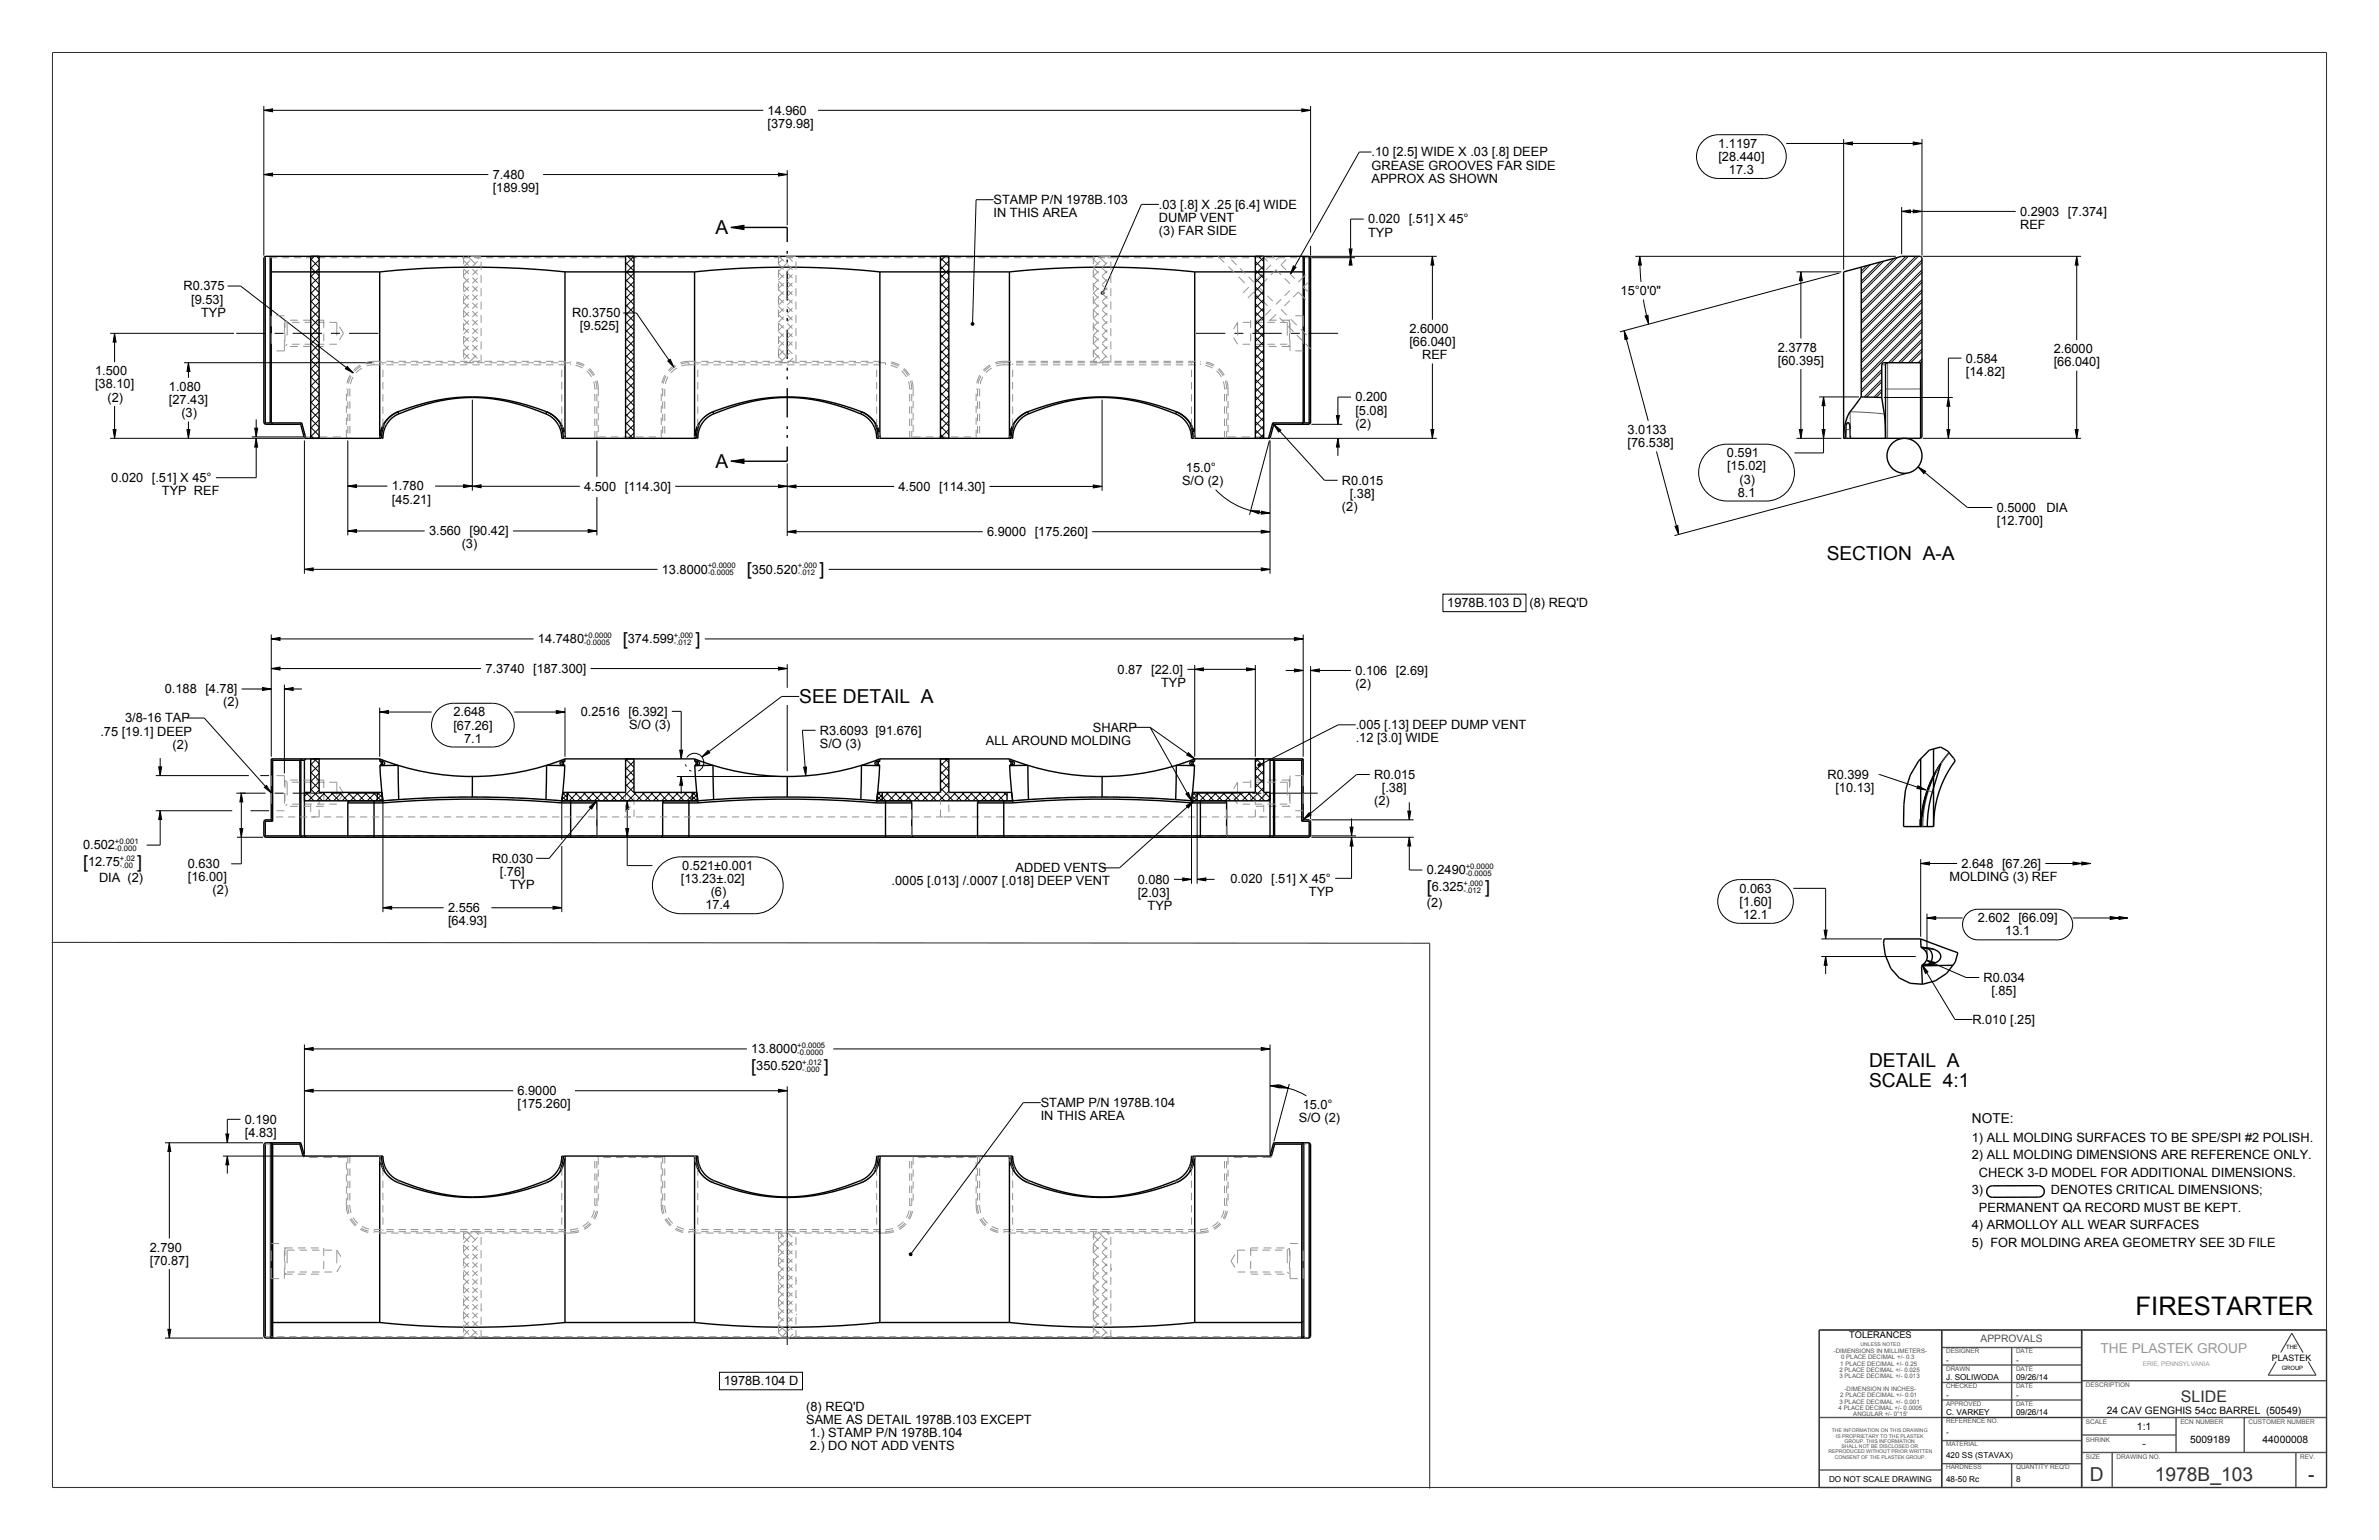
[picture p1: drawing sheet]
<svg xmlns="http://www.w3.org/2000/svg" width="864mm" height="559mm" viewBox="0 0 864 559" stroke-linecap="round" stroke-linejoin="round" font-family="sans-serif">
<defs><g id="words">
<text font-size="9.3" x="775.3" y="477.1">FIRESTARTER</text>
<g font-size="7">
<text x="259.7" y="84.9">A</text>
<text x="259.7" y="169.7">A</text>
<text x="663.1" y="203.1">SECTION A-A</text>
<text x="290.1" y="255.1">SEE DETAIL A</text>
<text x="678.5" y="387.3">DETAIL A</text>
<text x="678.5" y="394.5">SCALE 4:1</text>
<text x="837.8" y="537.4">-</text>
</g>
<g font-size="7" fill="#313131">
<text x="758.7" y="537.4">D</text>
<text x="782.3" y="537.4">1978B_103</text>
</g>
<g font-size="6.5">
<text x="271.1" y="208.8">[</text>
<text x="297.4" y="208.8">]</text>
<text x="226.1" y="234.1">[</text>
<text x="252.5" y="234.1">]</text>
<text x="30.2" y="314.9">[</text>
<text x="49.8" y="314.9">]</text>
<text x="517.9" y="324">[</text>
<text x="539.2" y="324">]</text>
<text x="272.7" y="388.9">[</text>
<text x="299.1" y="388.9">]</text>
</g>
<text font-size="5.8" fill="#313131" x="791.7" y="508.7">SLIDE</text>
<text font-size="5" x="715.8" y="407.6">NOTE:</text>
<text font-size="5" fill="#989898" x="762.5" y="491">THE PLASTEK GROUP</text>
<g font-size="4.6">
<text x="278.7" y="41.6">14.960</text>
<text x="278.7" y="46.4">[379.98]</text>
<text x="623.7" y="53.6">1.1197</text>
<text x="497.9" y="56.8">.10 [2.5] WIDE X .03 [.8] DEEP</text>
<text x="623.8" y="58.4">[28.440]</text>
<text x="178.9" y="64.9">7.480</text>
<text x="497.9" y="61.5">GREASE GROOVES FAR SIDE</text>
<text x="627.6" y="63.2">17.3</text>
<text x="178.9" y="69.7">[189.99]</text>
<text x="497.9" y="66.3">APPROX AS SHOWN</text>
<text x="360.7" y="74.1">STAMP P/N 1978B.103</text>
<text x="420.7" y="75.8">.03 [.8] X .25 [6.4] WIDE</text>
<text x="360.7" y="78.8">IN THIS AREA</text>
<text x="420.7" y="80.5">DUMP VENT</text>
<text x="496.6" y="81.1">0.020 [.51] X 45°</text>
<text x="733.3" y="78.3">0.2903 [7.374]</text>
<text x="733.3" y="83.1">REF</text>
<text x="420.7" y="85.3">(3) FAR SIDE</text>
<text x="496.6" y="85.9">TYP</text>
<text x="66.6" y="105.4">R0.375</text>
<text x="588.3" y="107.1">15°0'0&quot;</text>
<text x="69.4" y="110.1">[9.53]</text>
<text x="73" y="114.9">TYP</text>
<text x="207.7" y="115.1">R0.3750</text>
<text x="210.5" y="119.9">[9.525]</text>
<text x="511.6" y="120.8">2.6000</text>
<text x="511.6" y="125.5">[66.040]</text>
<text x="516.2" y="130.3">REF</text>
<text x="645.4" y="127.6">2.3778</text>
<text x="713.6" y="131.5">0.584</text>
<text x="745.5" y="128.2">2.6000</text>
<text x="34.5" y="136.2">1.500</text>
<text x="645.4" y="132.3">[60.395]</text>
<text x="713.6" y="136.3">[14.82]</text>
<text x="745.5" y="132.9">[66.040]</text>
<text x="34.5" y="141">[38.10]</text>
<text x="61.3" y="141.8">1.080</text>
<text x="39" y="145.7">(2)</text>
<text x="61.3" y="146.6">[27.43]</text>
<text x="492" y="145.7">0.200</text>
<text x="65.8" y="151.4">(3)</text>
<text x="492" y="150.4">[5.08]</text>
<text x="492" y="155.2">(2)</text>
<text x="590.8" y="157.5">3.0133</text>
<text x="590.8" y="162.2">[76.538]</text>
<text x="626.9" y="165.9">0.591</text>
<text x="430.5" y="171.3">15.0°</text>
<text x="626.9" y="170.7">[15.02]</text>
<text x="40.4" y="174.9">0.020 [.51] X 45°</text>
<text x="58.8" y="179.7">TYP REF</text>
<text x="142.2" y="178">1.780</text>
<text x="212.1" y="178">4.500 [114.30]</text>
<text x="326.1" y="178.1">4.500 [114.30]</text>
<text x="429.1" y="176.1">S/O (2)</text>
<text x="487.2" y="175.9">R0.015</text>
<text x="631.4" y="175.5">(3)</text>
<text x="142.2" y="182.7">[45.21]</text>
<text x="487.2" y="185.4">(2)</text>
<text x="490" y="180.6">[.38]</text>
<text x="630.8" y="180.2">8.1</text>
<text x="724.9" y="185.7">0.5000</text>
<text x="742.9" y="185.7">DIA</text>
<text x="724.9" y="190.5">[12.700]</text>
<text x="155.8" y="194.2">3.560 [90.42]</text>
<text x="358.3" y="194.5">6.9000 [175.260]</text>
<text x="167.6" y="199">(3)</text>
<text x="240.3" y="208.2">13.8000</text>
<text x="272.9" y="208.2">350.520</text>
<text x="525.4" y="220.4">1978B.103 D</text>
<text x="555.2" y="220.4">(8) REQ'D</text>
<text x="195.3" y="233.4">14.7480</text>
<text x="227.9" y="233.4">374.599</text>
<text x="176.2" y="244.2">7.3740 [187.300]</text>
<text x="405.7" y="244.5">0.87 [22.0]</text>
<text x="492" y="244.9">0.106 [2.69]</text>
<text x="59.8" y="251.6">0.188 [4.78]</text>
<text x="421.5" y="249.2">TYP</text>
<text x="492" y="249.6">(2)</text>
<text x="81" y="256.4">(2)</text>
<text x="45.4" y="262.1">3/8-16 TAP</text>
<text x="164.6" y="260">2.648</text>
<text x="210.8" y="259.7">0.2516 [6.392]</text>
<text x="36.4" y="266.9">.75 [19.1] DEEP</text>
<text x="164.6" y="264.7">[67.26]</text>
<text x="168.5" y="269.5">7.1</text>
<text x="228.4" y="264.5">S/O (3)</text>
<text x="297.6" y="266.6">R3.6093 [91.676]</text>
<text x="396.8" y="265.5">SHARP</text>
<text x="492.1" y="264.6">.005 [.13] DEEP DUMP VENT</text>
<text x="492.1" y="269.4">.12 [3.0] WIDE</text>
<text x="62.7" y="271.7">(2)</text>
<text x="297.6" y="271.3">S/O (3)</text>
<text x="357.9" y="270.3">ALL AROUND MOLDING</text>
<text x="498.8" y="282.6">R0.015</text>
<text x="501.6" y="287.4">[.38]</text>
<text x="663.4" y="282.6">R0.399</text>
<text x="666.3" y="287.4">[10.13]</text>
<text x="498.8" y="292.1">(2)</text>
<text x="30.2" y="308.2">0.502</text>
<text x="32" y="314.3">12.75</text>
<text x="68.2" y="315">0.630</text>
<text x="178.6" y="313">R0.030</text>
<text x="181.5" y="317.8">[.76]</text>
<text x="247.7" y="315.7">0.521±0.001</text>
<text x="368.7" y="316.5">ADDED VENTS</text>
<text x="517.9" y="317.3">0.2490</text>
<text x="712" y="314.9">2.648 [67.26]</text>
<text x="36" y="320">DIA (2)</text>
<text x="68.2" y="319.8">[16.00]</text>
<text x="185.1" y="322.6">TYP</text>
<text x="247.2" y="320.4">[13.23±.02]</text>
<text x="323.7" y="321.3">.0005 [.013] /.0007 [.018] DEEP VENT</text>
<text x="413" y="320.7">0.080</text>
<text x="446.7" y="320.3">0.020 [.51] X 45°</text>
<text x="519.7" y="323.3">6.325</text>
<text x="631.5" y="323.9">0.063</text>
<text x="707.7" y="319.7">MOLDING (3) REF</text>
<text x="77.2" y="324.6">(2)</text>
<text x="256.1" y="330">17.4</text>
<text x="258" y="325.2">(6)</text>
<text x="413" y="325.4">[2.03]</text>
<text x="475.1" y="325.1">TYP</text>
<text x="517.9" y="329">(2)</text>
<text x="631.5" y="328.7">[1.60]</text>
<text x="162.6" y="331">2.556</text>
<text x="162.6" y="335.7">[64.93]</text>
<text x="416.6" y="330.2">TYP</text>
<text x="632.8" y="333.5">12.1</text>
<text x="718" y="334.7">2.602 [66.09]</text>
<text x="727.9" y="339.4">13.1</text>
<text x="720.1" y="356.3">R0.034</text>
<text x="722.9" y="361">[.85]</text>
<text x="716" y="371.5">R.010 [.25]</text>
<text x="272.7" y="382.2">13.8000</text>
<text x="274.5" y="388.2">350.520</text>
<text x="187.9" y="397.4">6.9000</text>
<text x="377.8" y="401.7">STAMP P/N 1978B.104</text>
<text x="88.9" y="407.7">0.190</text>
<text x="187.9" y="402.1">[175.260]</text>
<text x="377.8" y="406.4">IN THIS AREA</text>
<text x="471.5" y="407.2">S/O (2)</text>
<text x="472.9" y="402.4">15.0°</text>
<text x="88.9" y="412.5">[4.83]</text>
<text x="715.8" y="414.3">1) ALL MOLDING SURFACES TO BE SPE/SPI #2 POLISH.</text>
<text x="715.8" y="420.6">2) ALL MOLDING DIMENSIONS ARE REFERENCE ONLY.</text>
<text x="718.4" y="427">CHECK 3-D MODEL FOR ADDITIONAL DIMENSIONS.</text>
<text x="715.8" y="433.3">3)</text>
<text x="744.5" y="433.3">DENOTES CRITICAL DIMENSIONS;</text>
<text x="718.4" y="439.7">PERMANENT QA RECORD MUST BE KEPT.</text>
<text x="715.8" y="446">4) ARMOLLOY ALL WEAR SURFACES</text>
<text x="54.4" y="454.2">2.790</text>
<text x="715.8" y="452.4">5) FOR MOLDING AREA GEOMETRY SEE 3D FILE</text>
<text x="54.4" y="458.9">[70.87]</text>
<text x="262.7" y="502.7">1978B.104 D</text>
<text x="292.7" y="511.9">(8) REQ'D</text>
<text x="292.7" y="516.6">SAME AS DETAIL 1978B.103 EXCEPT</text>
<text x="294" y="521.4">1.) STAMP P/N 1978B.104</text>
<text x="294" y="526.2">2.) DO NOT ADD VENTS</text>
</g>
<text font-size="3.7" fill="#4f4f4f" x="719" y="487">APPROVALS</text>
<g font-size="3.7">
<text x="764.8" y="513.1">24 CAV GENGHIS 54cc BARREL (50549)</text>
<text x="775.7" y="518.8">1:1</text>
<text x="777.7" y="525.1">-</text>
<text x="795.1" y="523.6">5009189</text>
<text x="821.3" y="523.6">44000008</text>
</g>
<text font-size="3.3" x="671.3" y="485.6">TOLERANCES</text>
<text font-size="3.2" x="824.7" y="493.7">PLASTEK</text>
<g font-size="3">
<text x="706.4" y="494.4">-</text>
<text x="731.8" y="494.4">-</text>
<text x="706.4" y="500.8">J. SOLIWODA</text>
<text x="731.8" y="500.8">09/26/14</text>
<text x="706.4" y="507.1">-</text>
<text x="731.8" y="507.1">-</text>
<text x="706.4" y="513.5">C. VARKEY</text>
<text x="731.8" y="513.5">09/26/14</text>
<text x="706.4" y="520.8">-</text>
<text x="706.4" y="529.2">420 SS (STAVAX)</text>
<text x="664" y="537.6">DO NOT SCALE DRAWING</text>
<text x="706.4" y="537.7">48-50 Rc</text>
<text x="731.8" y="537.7">8</text>
</g>
<g font-size="2.8">
<text x="257" y="206.3">+0.0000</text>
<text x="257" y="208.8">-0.0005</text>
<text x="289.6" y="206.3">+.000</text>
<text x="289.6" y="208.8">-.012</text>
<text x="212" y="231.5">+0.0000</text>
<text x="244.6" y="231.5">+.000</text>
<text x="212" y="234.1">-0.0005</text>
<text x="244.6" y="234.1">-.012</text>
<text x="41.7" y="306.3">+0.001</text>
<text x="41.7" y="308.9">-0.000</text>
<text x="43.5" y="312.4">+.02</text>
<text x="43.5" y="314.9">-.00</text>
<text x="532.1" y="315.4">+0.0000</text>
<text x="532.1" y="317.9">-0.0005</text>
<text x="531.3" y="321.4">+.000</text>
<text x="531.3" y="324">-.012</text>
<text x="289.4" y="380.3">+0.0005</text>
<text x="289.4" y="382.8">-0.0000</text>
<text x="291.2" y="386.3">+.012</text>
<text x="291.2" y="388.9">-.000</text>
</g>
<g font-size="2.3" fill="#4f4f4f">
<text x="706.4" y="491">DESIGNER</text>
<text x="731.8" y="491">DATE</text>
<text x="706.4" y="497.4">DRAWN</text>
<text x="731.8" y="497.4">DATE</text>
<text x="706.4" y="503.7">CHECKED</text>
<text x="731.8" y="503.7">DATE</text>
<text x="757.2" y="503.4">DESCRIPTION</text>
<text x="706.4" y="510.1">APPROVED</text>
<text x="731.8" y="510.1">DATE</text>
<text x="706.4" y="516.4">REFERENCE NO.</text>
<text x="757.2" y="516.7">SCALE</text>
<text x="791.5" y="516.7">ECN NUMBER</text>
<text x="816.3" y="516.7">CUSTOMER NUMBER</text>
<text x="706.4" y="524.8">MATERIAL</text>
<text x="757.2" y="523.1">SHRINK</text>
<text x="706.4" y="533.2">HARDNESS</text>
<text x="731.8" y="533.2">QUANTITY REQ'D</text>
<text x="757.2" y="529.4">SIZE</text>
<text x="768.3" y="529.4">DRAWING NO.</text>
<text x="835" y="529.4">REV.</text>
</g>
<text font-size="2.3" fill="#989898" x="777.8" y="495.7">ERIE, PENNSYLVANIA</text>
<g font-size="2.2" fill="#4f4f4f">
<text x="665.6" y="491">-DIMENSIONS IN MILLIMETERS-</text>
<text x="667.7" y="497.8">2 PLACE DECIMAL +/- 0.025</text>
<text x="668" y="495.6">1 PLACE DECIMAL +/- 0.25</text>
<text x="668.3" y="493.3">0 PLACE DECIMAL +/- 0.3</text>
<text x="667.7" y="500.1">3 PLACE DECIMAL +/- 0.013</text>
<text x="667.7" y="509.3">3 PLACE DECIMAL +/- 0.001</text>
<text x="668" y="507">2 PLACE DECIMAL +/- 0.01</text>
<text x="669.6" y="504.7">-DIMENSION IN INCHES-</text>
<text x="667.4" y="511.6">4 PLACE DECIMAL +/- 0.0005</text>
<text x="672.8" y="513.8">ANGULAR +/- 0°15'</text>
</g>
<g font-size="2.1">
<text x="829.9" y="489.6">THE</text>
<text x="828.3" y="497">GROUP</text>
</g>
<g font-size="1.9" fill="#4f4f4f">
<text x="675.4" y="488.3">UNLESS NOTED</text>
<text x="665" y="519.7">THE INFORMATION ON THIS DRAWING</text>
<text x="666.5" y="521.7">IS PROPRIETARY TO THE PLASTEK</text>
<text x="663.7" y="527.4">REPRODUCED WITHOUT PRIOR WRITTEN</text>
<text x="668.4" y="525.5">SHALL NOT BE DISCLOSED OR</text>
<text x="669.6" y="523.6">GROUP. THIS INFORMATION</text>
<text x="666" y="529.3">CONSENT OF THE PLASTEK GROUP.</text>
</g>
</g></defs>
<g fill="#000">
<path d="M95.8 40l3.1-.5v1.1zM472.6 39.5l3.2 .5-3.2 .6zM669.3 52.1l3.1-.6v1.1zM694.5 51.5l3.2 .6-3.2 .5zM95.8 63.3l3.1-.5v1.1zM282.6 62.8l3.2 .5-3.2 .6zM690.3 76.7l3.2-.5v1zM694.5 76.2l3.2 .5-3.2 .5zM265.3 82.5l4.8-.8v1.6zM469.5 96.5l.9 .5-2 2.5zM490.3 93l.5 3.2h-1.1zM489.7 90.3h1.1l-.5 3.2z"/>
<path d="M520 93l.5 3.2h-1.1zM595.2 93l.6 3.2h-1zM653.7 98.7l.6 3.1h-1.1zM753.9 93l.5 3.2h-1.1zM352.6 117.3l.3-.3 .5 .1 .2 .4-.2 .4-.5 .2-.3-.3zM597.2 114.7l1-.3 .3 3.2zM41.6 120.9l.5 3.2h-1zM68.4 131.6l.5 3.2h-1zM126 133l2.2 2.3-2.8-1.5zM242.4 131l.9-.6 1.4 2.9zM589.6 120l1.3 2.9-1 .3zM41.1 155.9h1l-.5 3.1z"/>
<path d="M67.9 155.9h1l-.5 3.1zM92.5 155.4h1l-.5 3.1zM93 159l.5 3.2h-1zM462.4 154.1l2.6 2-.8 .7zM485.1 150.8h1.1l-.5 3.2zM485.7 159l.5 3.2h-1.1zM519.4 155.9h1.1l-.5 3.1zM653.2 155.9h1.1l-.6 3.1zM662 144l.5 3.2h-1.1zM661.4 155.9h1.1l-.5 3.1zM706.8 155.9h1l-.5 3.1zM707.3 144.2l.5 3.2h-1z"/>
<path d="M753.3 155.9h1.1l-.5 3.1zM126.3 176.4l3.1-.5v1zM168.3 175.9l3.2 .5-3.2 .5zM171.5 176.5l3.1-.6v1.1zM265.3 167.4l4.8-.8v1.6zM282.6 175.9l3.2 .6-3.2 .5zM285.8 176.5l3.1-.5v1zM396.9 176l3.2 .5-3.2 .5zM696.3 169.4l2.7 1.6-.6 .9zM126.3 192.7l3.1-.6v1.1zM213.5 192.1l3.2 .6-3.2 .5zM285.8 192.9l3.1-.5v1.1z"/>
<path d="M454 185.3l3.2 .1-.2 1zM457.9 185.5l3.1 .7-3.2 .3zM457.9 192.4l3.1 .5-3.1 .6zM608 191l1.1-.3 .3 3.2zM110.5 206.6l3.2-.5v1zM457.9 206.1l3.1 .5-3.1 .5zM98.5 231.8l3.1-.5v1.1zM469.9 231.3l3.2 .5-3.2 .6zM95.3 249.5l3.2 .5-3.2 .5zM98.5 242.6l3.1-.5v1zM103.2 250l3.2-.5v1zM137.8 258.4l3.2-.6v1.1z"/>
<path d="M201.9 257.8l3.2 .6-3.2 .5zM282.6 242.1l3.2 .5-3.2 .5zM433.7 242.9l3.2-.6v1.1zM452.5 242.3l3.2 .6-3.2 .5zM469.9 242.7l3.2 .6-3.2 .5zM475.8 243.3l3.1-.6v1.1zM246.7 272.2h1.1l-.5 3.2zM257 272.3l.7 .9-2.9 1.5zM431.4 273.1l2.3 2.3-2.9-1.4zM456.6 277.4l.4-.3 .4 .1 .2 .4-.2 .4-.4 .1-.4-.3zM57.6 278.3h1.1l-.6 3.1zM58.1 294.2l.6 3.2h-1.1z"/>
<path d="M87.6 287.8l.5 3.2h-1zM96 285.7l.7-.7 1.8 2.7zM214 292.9l2.4-2.1-1.6 2.7zM227.7 290.6l.5 3.2h-1zM247.3 281.8l.5 3.1h-1.1zM291.7 278.4l1.1-.1-.3 3.2zM430.5 288.1l.9-.6 1.1 3.1zM430.7 292.4l2.7-1.7-2 2.5zM475.2 294.9l.7 .8-2.7 1.7zM511 294.3h1.1l-.5 3.2zM696.2 285.1l2.9 1.5-3.2-.5zM87.1 300.6h1l-.5 3.2z"/>
<path d="M227.2 300.6h1l-.5 3.2zM429.4 318.6l3.1 .5-3.1 .5zM434.6 319.1l3.1-.5v1zM490.1 300.1h1.1l-.6 3.2zM490.6 303.8l.6 3.2h-1.1zM511.6 303.8l.5 3.2h-1.1zM697.2 313.3l3.2-.5v1.1zM752.5 312.8l3.2 .5-3.2 .6zM755.7 312.8l3.2 .5-3.2 .6zM139 329.4l3.2-.5v1zM200.8 328.9l3.1 .5-3.1 .5zM699.5 333.1l3.2-.5v1z"/>
<path d="M766 332.6l3.2 .5-3.2 .5zM769.2 332.6l3.2 .5-3.2 .5zM662.2 337.5h1.1l-.6 3.2zM662.7 347.1l.6 3.2h-1.1zM697.8 350.2l2.1 2.4-1 .6zM699.3 348.4l3.2 .8-.5 1zM110.5 395.8l3.2-.6v1.1zM110.5 380.6l3.2-.5v1zM282.6 395.2l3.2 .6-3.2 .5zM457.9 380.1l3.1 .5-3.1 .5zM461 394l3.2-.4v1.1zM464.6 393.7l3 1.1-3.2-.1z"/>
<path d="M61.5 414.7l.5 3.1h-1.1zM82 411.5h1.1l-.6 3.2zM82.5 419.5l.6 3.2h-1.1zM330.1 454.9l.4-.3 .4 .1 .2 .4-.2 .4-.4 .1-.4-.2zM60.9 482.4h1.1l-.5 3.1z"/>
</g>
<g fill="none" stroke="#000" stroke-width=".36">
<path d="M95.8 38.4v54.3M472.6 39.5l3.2 .5-3.2 .6zM475.8 38.4v46M95.8 40l3.1-.5v1.1zM95.8 40h181.3M296.9 40h178.9M497.9 55.2h-4.5l-25 44.3M618.2 51.2l1.6-1.2a7.9 7.9 0 0 1 4-1.1h16.7a7.9 7.9 0 0 1 7.9 7.9 7.9 7.9 0 0 1-7.9 8h-16.7a7.9 7.9 0 0 1-7.4-4.9 7.9 7.9 0 0 1 1.8-8.7zM648.4 52.1h49.3M669.3 52.1l3.1-.6v1.1zM669.3 50.5v47.4M694.5 51.5l3.2 .6-3.2 .5z"/>
<path d="M697.7 50.5v42.2M95.8 63.3l3.1-.5v1.1zM95.8 63.3h81.5M197.2 63.3h88.6M282.6 62.8l3.2 .5-3.2 .6zM285.8 61.7v20M360.7 72.5h-6.4l-1.2 44.5M420.7 74.2h-6.4l-13.8 31.6M495 79.5h-4.7v14M690.3 76.7l3.2-.5v1zM690.3 75.1v17.1M690.3 76.7h41.4"/>
<path d="M694.5 76.2l3.2 .5-3.2 .5zM265.3 82.5l4.8-.8v1.6zM469.5 96.5l.9 .5-2 2.5zM475.5 93h46.1M475.8 89.2v3.5M476 93.5h15.9M489.7 90.3h1.1l-.5 3.2zM490.3 93l.5 3.2h-1.1zM520 93l.5 3.2h-1.1zM520 93v23M593.7 93h94.5M595.2 93l.6 3.2h-1z"/>
<path d="M595.2 93l.5 9.3M652.1 98.7h16.4M653.7 98.7l.6 3.1h-1.1zM653.7 98.7v24.1M667.7 99.1l-79.7 21.3M677.7 96.4l-2.1 2M678.9 96.1l-3.3 3.2M682.6 95.1l-7 6.9M683.8 94.8l-8.2 8.1M687.5 93.8l-11.9 11.8M688.7 93.4l-13.1 13.1M691.8 93l-16.2 16.2"/>
<path d="M692.7 93l-17.1 17.1M695.4 93l-19.8 19.8M696.3 93l-20.7 20.7M697.7 94.3l-22.1 22.1M697.7 95.2l-22.1 22.1M697.7 97.9l-22.1 22.1M697.7 98.8l-22.1 22.1M698 93h57.5M753.9 93l.5 3.2h-1.1zM753.9 93v30.4M82.6 103.8h4.7l40.9 31.5M226.2 113.6h4.8l13.7 19.7"/>
<path d="M352.6 117.3l.3-.3 .5 .1 .2 .4-.2 .4-.5 .2-.3-.3zM596.5 108.7l2 8.9M597.2 114.7l1-.3 .3 3.2zM697.7 101.5l-22.1 22.1M697.7 102.4l-22.1 22.1M697.7 105.1l-22.1 22.1M697.7 106l-22.1 22.1M697.7 108.7l-22.1 22.1M697.7 109.6l-22.1 22.1M697.7 112.3l-22.1 22.1M697.7 113.2l-22.1 22.1M697.7 115.9l-22.1 22"/>
<path d="M697.7 116.8l-22.1 22M697.7 119.5l-12.1 12.1M40 120.9h45M41.6 120.9l.5 3.2h-1zM41.6 120.9v10.5M66.8 131.6h68.2M68.4 131.6l.5 3.2h-1zM68.4 131.6v5.5M126 133l2.2 2.3-2.8-1.5zM242.4 131l.9-.6 1.4 2.9zM520 131.9v27.1M589.6 120l1.3 2.9-1 .3z"/>
<path d="M589.6 120l8.7 32.7M653.7 133.9v25.1M683.1 134.1l-7.5 7.4M683.1 135l-7.5 7.4M683.1 137.7l-6.4 6.4M683.1 138.6l-5.5 5.5M697.7 120.4l-11.2 11.2M697.7 123.1l-8.5 8.5M697.7 124l-7.6 7.6M697.7 126.7l-4.9 4.9M697.7 127.6l-4 4M697.7 130.3l-1.4 1.3"/>
<path d="M712 129.9h-4.7v29.1M753.9 134.5v24.5M40 159h70.2M41.1 155.9h1l-.5 3.1zM41.6 147.3v11.7M67.9 155.9h1l-.5 3.1zM68.4 153v6M91.4 158.5h18.7M92.5 155.4h1l-.5 3.1zM93 159l.5 3.2h-1zM93 152.2v6.3M93 159v14.3h-14.6"/>
<path d="M110.5 159.8v48.4M126.3 159.8v34.4M171.5 145v33M216.7 159.8v13.2M400.1 145v33.1M460.8 159.8l-7.2 27M461 159.8v48.4M461.3 159h60.3M462.4 154.1l2.6 2-.8 .7zM462.4 154.1l18.4 20.2h4.8M476 154h11.3M485.1 150.8h1.1l-.5 3.2z"/>
<path d="M485.7 159l.5 3.2h-1.1zM485.7 159v6.4M490.4 144.1h-4.7v9.9M519.4 155.9h1.1l-.5 3.1zM652.1 159h16.4M653.2 155.9h1.1l-.6 3.1zM660.4 144h14.5M661.4 155.9h1.1l-.5 3.1zM662 144l.5 3.2h-1.1zM662 144v20.3h-10.6M683.1 141.3l-2.9 2.9M683.1 142.2l-2 2"/>
<path d="M683.9 144.2h25M698 159h57.5M706.8 155.9h1l-.5 3.1zM707.3 144.2l.5 3.2h-1zM753.3 155.9h1.1l-.5 3.1zM126.3 176.4l3.1-.5v1zM126.3 176.4h14.3M158 176.4l52.5 .1M168.3 175.9l3.2 .5-3.2 .5zM171.5 176.5l3.1-.6v1.1zM245.1 176.5h40.7M265.3 167.4l4.8-.8v1.6z"/>
<path d="M282.6 175.9l3.2 .6-3.2 .5zM285.8 176.5l3.1-.5v1zM285.8 168.2v26.3M285.8 176.5h38.8M359.2 176.5h40.9M396.9 176l3.2 .5-3.2 .5zM441.3 177.7a27.2 27.2 0 0 0 19.7 8.5M601.3 163.8l8.1 30.1M620.1 163.8a10.3 10.3 0 0 1 6.8-2.6h14.2a10.3 10.3 0 0 1 10.3 10.3 10.3 10.3 0 0 1-10.3 10.3h-14.2a10.3 10.3 0 0 1-9.6-6.6 10.3 10.3 0 0 1 2.8-11.4zM692.2 171.7l-84.4 22.6M696.3 169.4l2.7 1.6-.6 .9zM696.3 169.4l17.9 14.7h9.1"/>
<path d="M126.3 192.7l3.1-.6v1.1zM126.3 192.7h27.9M186.2 192.7h30.5M213.5 192.1l3.2 .6-3.2 .5zM216.7 180.4v13.8M285.8 192.9l3.1-.5v1.1zM285.8 192.9h70.9M396.5 192.9h64.5M454 185.3l3.2 .1-.2 1zM457.9 192.4l3.1 .5-3.1 .6zM457.9 185.5l3.1 .7-3.2 .3zM608 191l1.1-.3 .3 3.2z"/>
<path d="M110.5 206.6l3.2-.5v1zM110.5 206.6h128.2M300.8 206.6h160.2M457.9 206.1l3.1 .5-3.1 .5zM523.8 215.6h30.1v6.3h-30.1zM98.5 231.8l3.1-.5v1.1zM98.5 230.3v44.3M98.5 231.8h95.2M255.8 231.8h217.3M469.9 231.3l3.2 .5-3.2 .6zM473.1 230.3v44.3M87.7 250h10.8"/>
<path d="M95.3 249.5l3.2 .5-3.2 .5zM98.5 242.6l3.1-.5v1zM98.5 242.6h76.1M103.2 250l3.2-.5v1zM103.2 248.4v32.2M103.2 250h6.4M137.8 258.4l3.2-.6v1.1zM137.8 256.8v17.8M137.8 258.4h18.9M159 257.5l1.6-1.2a7.9 7.9 0 0 1 4-1.1h14.1a7.9 7.9 0 0 1 8 7.9 7.9 7.9 0 0 1-8 8h-14.1a7.9 7.9 0 0 1-7.3-4.9 7.9 7.9 0 0 1 1.7-8.7zM186.7 258.4h18.4M201.9 257.8l3.2 .6-3.2 .5z"/>
<path d="M205.1 256.8v17.8M214.4 242.6h71.4M243.9 258.1h3.4v17.3M282.6 242.1l3.2 .5-3.2 .5zM285.8 241v8.6M285.8 255.8v24M290.1 252.7h-6.3l-29 22M431 242.9h24.7M433.7 242.9l3.2-.6v1.1zM433.7 241.3v33.3M452.5 242.3l3.2 .6-3.2 .5zM455.7 241.3v33.3"/>
<path d="M466.7 243.3h6.4M469.9 242.7l3.2 .6-3.2 .5zM475.8 243.3l3.1-.6v1.1zM475.8 243.3h14.6M475.8 241.7v55.5M57.6 278.3h1.1l-.6 3.1zM58.1 275.1v6.3M67.8 260.5h6.4l24.3 27.2M246.7 272.2h1.1l-.5 3.2zM257 272.3l.7 .9-2.9 1.5zM291.7 278.4l1.1-.1-.3 3.2zM296 265h-4.7l1.2 16.5"/>
<path d="M411.2 263.9h6.3M417.5 263.9l16.2 11.5M417.5 263.9l15 26.7M431.4 273.1l2.3 2.3-2.9-1.4zM456.6 277.4l.4-.3 .4 .1 .2 .4-.2 .4-.4 .1-.4-.3zM492.1 263h-6.3l-28.2 14.4M56.6 294.2h27.7M56.6 281.4h33.8M58.1 294.2l.6 3.2h-1.1zM58.1 294.2v12.5h-4.9M87.1 287.8h2.1M87.6 287.8l.5 3.2h-1z"/>
<path d="M87.6 287.8v25.6h-3.7M90.9 294.2h6.8M94.5 281.4h3.2M96 285.7l.7-.7 1.8 2.7zM139 291.4v39.6M203.9 291.4v13.3M214 292.9l2.4-2.1-1.6 2.7zM216.4 290.8l-17 20.7h-4.8M216.7 290.6h12.6M227.7 290.6l.5 3.2h-1zM227.7 290.6v23.5h9.1M245.7 281.8h39.3"/>
<path d="M247.3 281.8l.5 3.1h-1.1zM247.3 281.8v6.3M430.5 288.1l.9-.6 1.1 3.1zM430.7 292.4l2.7-1.7-2 2.5zM432.5 291.4v29.3M433.4 290.7l-27 24.2h-6.4M434.6 291.4v29.3M475.2 294.9l.7 .8-2.7 1.7zM476 297.5h37.2M490.6 297v6.3M497.2 281h-4.7l-19.3 16.4M511 294.3h1.1l-.5 3.2z"/>
<path d="M511.6 291.1v6.4M682 281l17.1 5.6M696.2 285.1l2.9 1.5-3.2-.5zM86 303.8h9.5M87.1 300.6h1l-.5 3.2zM203.9 307v24M227.2 300.6h1l-.5 3.2zM239.4 314.4a10.3 10.3 0 0 1 7.8-3.5h26.8a10.3 10.3 0 0 1 10.3 10.3 10.3 10.3 0 0 1-10.3 10.3h-26.8a10.3 10.3 0 0 1-9.5-6 10.3 10.3 0 0 1 1.7-11.1zM426.1 319.1h6.4M429.4 318.6l3.1 .5-3.1 .5zM434.6 319.1l3.1-.5v1zM434.6 319.1h6.3"/>
<path d="M476 303.8h37.2M476 303.3h16.2M490.1 300.1h1.1l-.6 3.2zM490.6 303.8l.6 3.2h-1.1zM490.6 303.8v14.9h-5.9M511.6 303.8l.5 3.2h-1.1zM511.6 303.8v11.9h4.7M697.2 313.3l3.2-.5v1.1zM697.2 311.7v28.2M697.2 313.3h13.2M742.5 313.3h16.4M752.5 312.8l3.2 .5-3.2 .6z"/>
<path d="M755.7 312.8l3.2 .5-3.2 .6zM139 329.4l3.2-.5v1zM139 329.4h22M178.4 329.4h25.5M200.8 328.9l3.1 .5-3.1 .5zM625.9 321.5l1.6-1.2a7.9 7.9 0 0 1 4-1.1h11.6a7.9 7.9 0 0 1 7.9 7.9 7.9 7.9 0 0 1-7.9 7.9h-11.6a7.9 7.9 0 0 1-7.3-4.9 7.9 7.9 0 0 1 1.7-8.6zM651 322.3h11.7v18.4M662.2 337.5h1.1l-.6 3.2zM699.5 333.1l3.2-.5v1zM699.5 331.5v14.6M699.5 333.1h12.9M714.1 331.5l.6-.5a5.5 5.5 0 0 1 3.3-1.1h28.9a5.6 5.6 0 0 1 5.5 5.6 5.6 5.6 0 0 1-5.5 5.5h-28.9a5.6 5.6 0 0 1-5.2-3.4 5.6 5.6 0 0 1 1.3-6.1z"/>
<path d="M752.4 333.1h20M766 332.6l3.2 .5-3.2 .5zM769.2 332.6l3.2 .5-3.2 .5zM661.1 347.1h34.3M661.1 340.7h22.1M662.7 347.1l.6 3.2h-1.1zM662.7 347.1v6.3M697.8 350.2l2.1 2.4-1 .6zM697.8 350.2l11.9 19.7h6.3M699.3 348.4l3.2 .8-.5 1zM699.3 348.4l14.4 6.3h4.8M110.5 379v39.7"/>
<path d="M461 379v39.7M110.5 395.8l3.2-.6v1.1zM110.5 380.6l3.2-.5v1zM110.5 395.8h75.8M110.5 380.6h160.6M208.7 395.8h77.1M282.6 395.2l3.2 .6-3.2 .5zM285.8 394.2v93.8M302.5 380.6h158.5M457.9 380.1l3.1 .5-3.1 .5zM461 394l3.2-.4v1.1zM461 394a25.5 25.5 0 0 1 13.2 3.7"/>
<path d="M464.6 393.7l3 1.1-3.2-.1zM468 393.3l-5.6 20.9M59.9 414.7h35.6M61.5 414.7l.5 3.1h-1.1zM61.5 414.7v34.7M80.9 419.5h29M82 411.5h1.1l-.6 3.2zM82.5 419.5l.6 3.2h-1.1zM82.5 419.5v6.3M87.3 406.2h-4.8v8.5M377.8 400.1h-6.3l-40.6 54.6M330.1 454.9l.4-.3 .4 .1 .2 .4-.2 .4-.4 .1-.4-.2z"/>
<path d="M61.5 460.5v25M59.9 485.5h35.6M60.9 482.4h1.1l-.5 3.1zM261.2 497.9h30.1v6.4h-30.1z"/>
<circle cx="400.3" cy="106.3" r=".53"/>
</g>
<g fill="none" stroke="#000" stroke-width=".51">
<path d="M96.3 93l-.5 .5v60l.5 .5h12.7l1.5 5h27.3v-60.3M96.3 93v60.5M96.3 93h379M98.1 93v60.5M98.5 93v60.5h11M98.5 98.7h39.3M137.8 98.7a331.1 331.1 0 0 1 67.3 0M205.1 98.7v60.3h47.6l.5-3.1M205.1 98.7h47M252.1 98.7v60.3a10.6 10.6 0 0 1 6.7-9.6M252.1 98.7a331.1 331.1 0 0 1 67.3 0M265.3 82.5h20.5v5.3"/>
<path d="M285.8 91v1.1M285.8 94.2v1.1M285.8 98.4v10.6M319.4 98.7v60.3a10.6 10.6 0 0 0-6.7-9.6M319.4 98.7h47M366.4 98.7v60.3h-48.2v-1a9.4 9.4 0 0 0-5.7-7.8M366.4 98.7a331.1 331.1 0 0 1 67.3 0M433.7 98.7h39.4M473.1 93v60.5h-11.1M473.4 93v60.5M475.3 93l.5 .5v60l-.5 .5h-12.8l-1.5 5h-27.3v-60.3M475.3 93v60.5"/>
<path d="M675.6 96.9v47.1M285.8 112.2v1.1M285.8 115.4v1.1M285.8 119.6v10.6M285.8 133.4v1.1M285.8 136.6v1.1M685.2 131.6l-.5 .2-.2 .6v26.6l-.3-7.6-1.1-7.2M697.2 131.6h-13.3l-.6 .2-.2 .6v11.8M697.2 131.6v27.4M697.7 131.1l-.5 .5M96.3 153.5l-.3 .2M96.3 153.5h1.8"/>
<path d="M98.1 153.5h.1M98.1 153.5l.3-.2 .6 .7M109.5 153.5l1.5 5.5M109.5 153.5l-.4 .5M252.7 155.8h.1M252.8 155.8l.4 .1M252.8 155.8l-.5 3.2M252.9 155.3h.1M253 155.3l-.2 .5M253.4 154.3l-.4 1M254 153.4l-.8 2.5M258.8 149.4l.2 .8"/>
<path d="M259 150.2a9.5 9.5 0 0 0-5.7 8.8h-.3M285.8 140.9v10.6M285.8 154.6v1.1M285.8 157.8v1.1M285.8 144.2a69.7 69.7 0 0 0-26.8 6M285.8 144.2a69.7 69.7 0 0 1 26.7 6M285.8 144a73.2 73.2 0 0 1 26.9 5.4M285.8 144a73.2 73.2 0 0 0-27 5.4M285.8 144v.2M312.7 149.4a10.6 10.6 0 0 1 4.9 4M312.7 149.4l-.2 .8M317.6 153.4l.7 2.5"/>
<path d="M318.1 154.3l.5 1M318.3 155.9l.5 3.1M318.6 155.3l.1 .5M318.6 155.3h.1M318.7 155.8l.5 3.2M318.7 155.8l-.4 .1M318.8 155.8h-.1M462 153.5l.4 .5M462 153.5l-1.5 5.5M473.4 153.5l-.2-.2-.6 .7M473.4 153.5h1.9M475.3 153.5l.2 .2"/>
<path d="M669.3 159h27.9M669.3 159v-60.3l21-5.7h6.9l.5 .5v65l-.5 .5M670.1 155.3l-.2 3.7M670.1 155.3l.1-.6a1.03 1.03 0 0 1 .8-1.3l.5 1.3 .3 4.3M670.1 155.3h.1M675.6 144l-.8 1.2a24.4 24.4 0 0 0-4.7 7.7l-.6 3-.2 3.1M675.6 144l7.5 .2M285.8 162.1v5.3h-20.5M98.5 275.4v21.7l-.4 .4h-1.8l-.5 .5v5.3l.5 .5h29.4l.6-.5M98.5 275.4l.5 .5M98.5 275.4h39.3M99 275.9v22.1"/>
<path d="M99 275.9h9.9M108.9 275.9l.2 .1M108.9 275.9v27.4M109.2 275.9l-.1 .1M109.2 275.9v27.4M109.2 275.9h1.3M109.5 275.4l-.4 .6M110.5 275.9v27.4l.4 .5M111 275.4l-.5 .5M205.1 275.4h47M252.1 275.4a91.7 91.7 0 0 0 67.3 0M252.1 275.4l.1 .6"/>
<path d="M252.2 276l.1 .2M252.2 276l.5 .2M252.3 277.8l6.5-.1 .2 12.4M252.3 277.8h.1M252.3 276.2l.4 .7-.4 .8M252.3 276.2h.5M252.3 277.7l.2 4.8 .8 8.1M252.7 276.9h.1M252.7 276.2h.1M252.7 276.2h.2M252.8 277.7l-.5 .1M252.8 276.2l.2 .1"/>
<path d="M252.8 276.2a.87 .87 0 0 1 0 1.5M252.8 277.7h-.5M252.8 277.7h.1M252.9 276.2l.5 .1M252.9 276.2l.1 .1M253 276.3h.4M253.4 276.3a.61 .61 0 0 1 .6 .6 .61 .61 0 0 1-.5 .7M253.5 277.6l-.7 .1M318.1 277.6l.6 .1M318.1 276.3a.61 .61 0 0 0-.5 .6 .61 .61 0 0 0 .5 .7M318.6 276.3h-.5M318.6 276.2l-.5 .1"/>
<path d="M318.6 276.2v.1M318.7 277.7h.5M318.7 277.7h.1M318.7 276.2a.87 .87 0 0 0 0 1.5M318.7 276.2l-.1 .1M318.7 277.7l.6 .1-6.6-.1-.2 12.4M318.8 276.2h-.2M318.8 276.2h-.1M318.8 276.9l.4 .8M318.8 276.9v.1M319.2 277.7l-.1 4.8-.9 8.1M319.2 276.2h-.5"/>
<path d="M319.2 276.2l-.4 .7M319.4 276.1l-.6 .1M319.4 276l-.2 .2M319.4 275.4h47M319.4 275.4v.6M433.7 275.4h39.4M460.5 275.4l.5 .5M461 275.9h1.3M461 275.9v27.4l-.4 .5M462 275.4l.4 .6M462.3 275.9l.1 .1M462.3 275.9v27.4"/>
<path d="M462.7 275.9l-.3 .1M462.7 275.9h9.9M462.7 275.9v27.4M472.6 275.9v22.1M473.1 275.4l.1 22M473.1 275.4l-.5 .5M700.4 272.2l4.1-1.1a9.4 9.4 0 0 1 5.2 5.1 39.1 39.1 0 0 0-7.8 23.7h-10.9l.1-8a25.8 25.8 0 0 1 9.3-19.7zM701.9 271.8v28.1M703.2 279.2l-.8 1.4M703.3 279l1.2-1.8-1.2 2.1a43 43 0 0 0-5.7 19.5M704.5 277.2l-3.9 13.5-.7 4.6-.3 4.6M707.5 273.1a42.1 42.1 0 0 0-10.3 26.8v-24.5"/>
<path d="M96 297.7l.3 .3M96.3 298v5.3M96.3 298h2.7M98.4 297.4l.6 .6M126.3 291.3l.2-.5 .5-.2h12v.7M126.3 291.3v12M126.3 291.3h12.7M135.8 290.6v12.7M203.9 291.3v-.7h12l.6 .2 .2 .5M203.9 291.3a385.1 385.1 0 0 0-64.9 0M203.9 291.3h12.8M207.2 290.6v12.7"/>
<path d="M216.7 291.3v12M240.6 291.3v12l-.6 .5M240.6 291.3h12.7M250.1 290.6v13.2M253.3 290.6h-12l-.5 .2-.2 .5M253.3 290.6a385.9 385.9 0 0 1 64.9 0M253.3 290.6v.7M253.3 291.3a385.1 385.1 0 0 1 64.9 0M285.8 281.8v7.4M318.2 291.3h12.8M318.2 290.6h12l.6 .2 .2 .5M318.2 290.6v.7"/>
<path d="M321.5 290.6v13.2M331 291.3v12l.5 .5M354.9 291.3l.2-.5 .5-.2h12v.7M354.9 291.3h12.7M354.9 291.3v12M364.4 290.6v12.7M367.6 291.3a385.1 385.1 0 0 1 64.9 0M432.5 291.3v-.7h12l.6 .2 .2 .5M432.5 291.3h12.8M435.8 290.6v12.7M445.3 291.3v12M472.6 298h2.7"/>
<path d="M473.2 297.4l2.1 .1 .5 .5v5.3l-.5 .5h-29.5l-.5-.5M473.2 297.4l-.6 .6M475.3 298v5.3M475.5 297.7l-.2 .3M697.1 297.2l-.1 2.7M697.6 299.7v.2M697.6 299.1v.6M697.6 298.9v.1M699.6 286.8a42.6 42.6 0 0 0-2.3 13.1M700.6 284.8l-.9 2M701.2 283l-.6 1.3M702.2 280.9l-.8 1.6"/>
<path d="M96.3 303.3l-.3 .3M96.3 303.3h12.6M109.1 303.2l-.2 .1M109.1 303.2l.1 .1M109.1 303.2l.4 .6M109.2 303.3h17.1M216.7 303.3l.5 .5h137.1l.6-.5M216.7 303.3h138.2M445.3 303.3h17M462.4 303.2l.3 .1M462.4 303.2l-.1 .1M462.4 303.2l-.4 .6"/>
<path d="M462.7 303.3h12.6M475.3 303.3l.2 .3M697.2 340.7l13.5 5a14.2 14.2 0 0 1-12.8 11.4M697.2 340.7h-13.2a16.5 16.5 0 0 0 5.5 14.2l3.9 1.9 4.5 .3M697.2 340.7l.1 2.7M697.3 343.4l.5 .7M697.3 343.4l.7 .3 2.4 .4M697.8 344.1a3.4 3.4 0 0 1 .2 5.9M697.8 344.1l2.1 .1M698 350l-.4 .9 .2 6.2M699.5 346.9v.1M699.6 344l.3 .2"/>
<path d="M699.8 350.1l-2 .4 11.1-.2M699.9 344.2a3.5 3.5 0 0 1 .2 5.7M699.9 344.2h.7M700.1 349.9l-2.1 .1M700.1 349.9l-.3 .2M700.4 344.1l1.8 .5M700.4 344.1l.2 .1M700.6 344.2l1.6 .4M702.2 344.6a2.39 2.39 0 0 1 2.2 1.7 2.39 2.39 0 0 1-1 2.6l-.9 .5M702.5 349.4l-2.4 .5M702.5 349.4l-2.7 .7M96.3 414.7h12.8l1.4 4.8"/>
<path d="M96.3 414.7l-.5 .5v69.8l.5 .5M96.3 414.7v70.8M99 415.2l-.5-.5v70.5l-.4-.3 .6 .6M99 415.2v70.3M99 415.2h9.8M108.8 415.2l1.2 4.3h27.8v60.4M109.2 414.7l-.4 .5M252.7 419.5l.2 2.1 1.1 3.6M318.6 419.5h-.4v1.3a9.4 9.4 0 0 1-5.7 7.5 62.2 62.2 0 0 1-40.4 4.4 57.7 57.7 0 0 1-15.2-5.6 9.6 9.6 0 0 1-3.6-7.6h-48.2v60.4M462.4 414.7l.3 .5M462.7 415.2l-1.1 4.3h-27.9v60.4M462.7 415.2h9.9"/>
<path d="M472.6 415.2l.5-.5v70.5l.3-.3-.6 .6M472.6 415.2v70.3M475.3 414.7h-12.9l-1.4 4.8M475.3 414.7v70.8M475.3 414.7l.5 .5v69.8l-.5 .5M253 423.3h-.1M317.6 425.2l1-3.6 .2-2.1h47.6v60.4M318.6 423.3h.1M721.8 430.9l.7-.5 .9-.1 16.6-.1a2.08 2.08 0 0 1 2.1 2.1 2.08 2.08 0 0 1-2.1 2.1h-16.6a2.08 2.08 0 0 1-2-1.2 2.08 2.08 0 0 1 .4-2.3zM98.5 479.5l.5 .4h38.8M137.8 479.9a331.1 331.1 0 0 0 67.3 0M205.1 479.9h47"/>
<path d="M252.1 479.9v-60.4a10.6 10.6 0 0 0 7.3 9.8 69.2 69.2 0 0 0 54.9-1 10.6 10.6 0 0 0 5.1-8.8v60.4M252.1 479.9a331.1 331.1 0 0 0 67.3 0M319.4 479.9h47M366.4 479.9a331.1 331.1 0 0 0 67.3 0M473.1 479.5l-.5 .4h-38.9M96.3 485.5h379"/>
</g>
<path d="M19 19h825.5v520.8h-825.5zM18.8 342l500.2 .3v197.8M660.4 482.6h184.1M660.4 482.6v57.2M704.8 482.6v57.2M755.6 482.6v57.2M826.3 494.1l-2.9 4.9h17.4l-2.9-4.9M827.9 490.8l4.1-7 4 7M704.8 514.3h50.8" fill="none" stroke="#313131" stroke-width=".38"/>
<g fill="none" stroke="#4f4f4f" stroke-width=".51">
<path d="M660.4 482.6h184.1v57.2h-184.1zM704.8 482.6v57.2M704.8 495.3h50.8M704.8 488.9h50.8M730.2 488.9v25.4M755.6 482.6v57.2M660.4 514.3h184.1M704.8 508h50.8M704.8 501.6h50.8M755.6 501h88.9M789.9 514.3v12.7M814.7 514.3v12.7"/>
<path d="M660.4 533.4h44.4M704.8 531.1h50.8M704.8 522.7h50.8M730.2 531.1v8.7M755.6 527h88.9M755.6 520.7h34.3M766.7 527v12.8M833.4 527v12.8"/>
</g>
<g fill="none" stroke="#939393" stroke-width=".36">
<path d="M96.1 93.4l.2 .1M96.3 93.5h.1M98 93.5h2.6M102.4 93.5h2.6M106.7 93.5h2.7M111.1 93.5h2.6M115.4 93.5h2.7M119.8 93.5h2.6M124.2 93.5h2.6M128.5 93.5h2.6M132.9 93.5h2.6M137.2 93.5h2.6"/>
<path d="M141.6 93.5h2.6M145.9 93.5h2.7M150.3 93.5h2.6M154.7 93.5h2.6M159 93.5h2.6M163.4 93.5h2.6M167.7 93.5h2.6M172.1 93.5h2.6M176.4 93.5h2.6M180.8 93.5h2.6M185.1 93.5h2.7M189.5 93.5h2.6"/>
<path d="M193.9 93.5h2.6M198.2 93.5h2.6M202.6 93.5h2.6M206.9 93.5h2.6M211.3 93.5h2.6M215.6 93.5h2.6M220 93.5h2.6M224.3 93.5h2.7M228.7 93.5h2.6M233.1 93.5h2.6M237.4 93.5h2.6M241.8 93.5h2.6"/>
<path d="M246.1 93.5h2.6M250.5 93.5h2.6M254.8 93.5h2.7M259.2 93.5h2.6M263.6 93.5h2.6M267.9 93.5h2.6M272.3 93.5h2.6M276.6 93.5h2.6M281 93.5h2.6M285.3 93.5h2.6M289.7 93.5h2.6M294 93.5h2.7"/>
<path d="M298.4 93.5h2.6M302.8 93.5h2.6M307.1 93.5h2.6M311.5 93.5h2.6M315.8 93.5h2.6M320.2 93.5h2.6M324.5 93.5h2.6M328.9 93.5h2.6M333.2 93.5h2.7M337.6 93.5h2.6M342 93.5h2.6M346.3 93.5h2.6"/>
<path d="M350.7 93.5h2.6M355 93.5h2.6M359.4 93.5h2.6M363.7 93.5h2.7M368.1 93.5h2.6M372.5 93.5h2.6M376.8 93.5h2.6M381.2 93.5h2.6M385.5 93.5h2.6M389.9 93.5h2.6M394.2 93.5h2.6M398.6 93.5h2.6"/>
<path d="M402.9 93.5h2.7M407.3 93.5h2.6M411.7 93.5h2.6M416 93.5h2.6M420.4 93.5h2.6M424.7 93.5h2.6M429.1 93.5h2.6M433.4 93.5h2.6M437.8 93.5h2.6M442.1 93.5h2.7M446.5 93.5h2.6M450.9 93.5h2.6"/>
<path d="M455.2 93.5h2.6M459.6 93.5h2.6M463.9 93.5h2.6M468.3 93.5h2.6M475.4 93.4l-2.8 .1M103.4 116.2v2.8M103.4 116.2h.1M105.3 116.2h2.8M110 116.2h2.8M114.7 116.2h2.8v2.8M454 116.2v2.8M455.9 116.2h2.8"/>
<path d="M460.6 116.2h2.8M465.3 116.2h2.8v2.8M103.4 120.9v2.9M103.4 125.7h.1M105.3 125.7h2.8M110 125.7h2.8M114.7 125.7h2.8M117.5 120.9v2.9M127.5 136.4l-1 2.8M128.2 136.8l-1 2.5M131 132.9l-2.3 1.9M131.4 133.6l-2.1 1.7"/>
<path d="M135.8 131.6l-3 .5M135.8 132.4l-2.7 .4M135.8 131.9v.5M135.8 132.4h2.7M135.8 131.6h.1M137.6 131.6h2.6M139 134.2v2.6M139 138.6v2.7M139 132.1v.3M139 132v.1M139 132h.1M139 131.9v.1"/>
<path d="M140.2 132.4h2.7M142 131.6h2.7M144.7 132.4h2.7M146.5 131.6h2.7M149.2 132.4h2.6M150.9 131.6h2.7M153.6 132.4h2.7M155.4 131.6h2.7M158.1 132.4h2.7M159.9 131.6h2.6M162.5 132.4h2.7M164.3 131.6h2.7"/>
<path d="M167 132.4h2.7M168.8 131.6h2.7M171.5 132.4h2.6M173.3 131.6h2.6M175.9 132.4h2.7M177.7 131.6h2.7M180.4 132.4h2.7M182.2 131.6h2.6M184.8 132.4h2.7M186.6 131.6h2.7M189.3 132.4h2.7M191.1 131.6h2.7"/>
<path d="M193.8 132.4h2.6M195.6 131.6h2.6M198.2 132.4h2.7M200 131.6h2.7M202.7 132.4h2.7M203.9 131.9v.1M203.9 132h.1M203.9 132v.1M203.9 132.1v.3M203.9 132.4h.1M203.9 134.2v2.6M203.9 138.6v2.7"/>
<path d="M204.5 131.6h2.7M207.2 132.4h.1M207.2 131.9v.5M209 132.6l2.5 1M209.1 131.8l2.8 1.1M213 134.6l1.7 2.2M213.5 134.1l1.9 2.3M215.5 138.4l.4 2.7M216.2 138.2l.5 2.9M241.4 136.1l-1.1 3M241.8 136.4l-1 2.8M242.5 136.8l-1 2.5"/>
<path d="M245.1 132.5l-2.5 1.9M245.3 132.9l-2.3 1.9M245.7 133.6l-2.1 1.7M247.1 132.1l3-.5v.8M250.1 132.4l-2.7 .4M250.1 132.4h2.7M251.9 131.6h2.6M252.8 131.1h-3.6l-2.2 .5M253.3 134.2v2.6M253.3 138.6v2.7M253.3 132.1v.3M253.3 132v.1"/>
<path d="M253.3 132h.1M253.3 131.9v.1M254.5 132.4h2.7M254.5 131.1h2.7M256.3 131.6h2.7M259 132.4h2.7M259 131.1h2.7M260.8 131.6h2.7M263.5 132.4h2.6M263.5 131.1h2.6M265.2 131.6h2.7M267.9 132.4h2.7"/>
<path d="M267.9 131.1h2.7M269.7 131.6h2.7M272.4 132.4h2.7M272.4 131.1h2.7M274.2 131.6h2.6M276.8 132.4h2.7M276.8 131.1h2.7M278.6 131.6h2.7M281.3 132.4h2.7M281.3 131.1h2.7M283.1 131.6h2.7M285.8 132.4h2.6"/>
<path d="M285.8 131.1h2.6M287.6 131.6h2.6M290.2 132.4h2.7M290.2 131.1h2.7M292 131.6h2.7M294.7 132.4h2.7M294.7 131.1h2.7M296.5 131.6h2.6M299.1 132.4h2.7M299.1 131.1h2.7M300.9 131.6h2.7M303.6 132.4h2.7"/>
<path d="M303.6 131.1h2.7M305.4 131.6h2.7M308.1 132.4h2.6M308.1 131.1h2.6M309.9 131.6h2.6M312.5 132.4h2.7M312.5 131.1h2.7M314.3 131.6h2.7M317 132.4h2.7M317 131.1h2.7M318.2 131.9v.1M318.2 132h.1"/>
<path d="M318.2 132v.1M318.2 132.1v.3M318.2 132.4h.1M318.2 134.2v2.6M318.2 138.6v2.7M318.8 131.6h2.7v.8M323.3 132.6l2.5 1M323.4 131.8l2.8 1.1M323.5 131.3l3 1.2M327.3 134.6l1.7 2.2M327.8 134.1l1.9 2.3M328.2 133.7l1.9 2.4"/>
<path d="M329.8 138.4l.4 2.7M330.5 138.2l.5 2.9M331 138l.4 2.3 .1 3.5M356.1 136.4l-1 2.8M356.8 136.8l-1 2.5M359.6 132.9l-2.3 1.9M360 133.6l-2.1 1.7M364.4 132.4l-2.7 .4M364.4 132.4h2.7M364.4 131.9v.5M367.1 131.6l-3.6 .1-2.1 .4M367.6 134.2v2.6"/>
<path d="M367.6 138.6v2.7M367.6 132.1v.3M367.6 132v.1M367.6 132h.1M367.6 131.9v.1M368.8 132.4h2.7M368.8 131.6h2.7M373.3 132.4h2.7M373.3 131.6h2.7M377.8 132.4h2.6M377.8 131.6h2.6M382.2 132.4h2.7"/>
<path d="M382.2 131.6h2.7M386.7 132.4h2.7M386.7 131.6h2.7M391.1 132.4h2.7M391.1 131.6h2.7M395.6 132.4h2.7M395.6 131.6h2.7M400.1 132.4h2.6M400.1 131.6h2.6M404.5 132.4h2.7M404.5 131.6h2.7M409 132.4h2.7"/>
<path d="M409 131.6h2.7M413.4 132.4h2.7M413.4 131.6h2.7M417.9 132.4h2.7M417.9 131.6h2.7M422.4 132.4h2.6M422.4 131.6h2.6M426.8 132.4h2.7M426.8 131.6h2.7M431.3 132.4h2.7M431.3 131.6h2.7M432.5 131.9v.1"/>
<path d="M432.5 132h.1M432.5 132v.1M432.5 132.1v.3M432.5 132.4h.1M432.5 134.2v2.6M432.5 138.6v2.7M435.8 132.4h.1M435.8 131.6h.1M435.8 131.9v.5M437.6 132.6l2.5 1M437.7 131.8l2.8 1.1M441.6 134.6l1.7 2.2"/>
<path d="M442.1 134.1l1.9 2.3M444.1 138.4l.4 2.7M444.8 138.2l.5 2.9M454 120.9v2.9M455.9 125.7h2.8M460.6 125.7h2.8M465.3 125.7h2.8M468.1 120.9v2.9M98.2 153.5h.3M113.9 158.5h-3l-.2 .3M115.8 158.5h3M120.8 158.5h3"/>
<path d="M125.7 142.9v2.6M125.7 147.2v2.6M125.7 151.6v2.6M125.7 155.9v2.6l.4 .3M126.3 141.1v2.7M126.3 145.6v2.7M126.3 150.1v2.7M126.3 154.6v2.7M126.3 159h.1M126.6 141.1h.4v2.7M127 145.6v2.7M127 150.1v2.7"/>
<path d="M127 154.6v2.7M127 159h.1M139 143v2.7M139 147.5v2.7M139 151.9v2.7M139 156.4v2.6M203.9 143v2.7M203.9 147.5v2.7M203.9 151.9v2.7M203.9 156.4v2.6M215.9 141.1h.1M215.9 142.9v2.7"/>
<path d="M215.9 147.4v2.7M215.9 151.9v2.7M215.9 156.4v2.6M215.9 141.1h.5M216.7 141.1h.1M216.7 142.9v2.7M216.7 147.4v2.7M216.7 151.9v2.7M216.7 156.4v2.6M217.2 141.1v2.7M217.2 145.5v2.6M217.2 149.8v2.7"/>
<path d="M217.2 154.2v2.6M219.9 158.5h-2.7l-.3 .3M221.8 158.5h2.7M226.3 158.5h2.8M230.9 158.5h2.7M235.5 158.5h2.7M240 155.9v2.6l.4 .3M240 142.9v2.6M240 147.2v2.6M240 151.6v2.6M240 141.1h.8M240.6 141.1v2.7"/>
<path d="M240.6 145.6v2.7M240.6 150.1v2.7M240.6 154.6v2.7M240.6 159h.1M241.3 141.1v2.7M241.3 145.6v2.7M241.3 150.1v2.7M241.3 154.6v2.7M241.3 159h.1M252.1 159h.1M252.2 158.9h.1M252.2 158.8v.1"/>
<path d="M252.2 158.8h.1M252.2 159h.1M252.2 158.6v.2M252.2 158.6h.1M252.2 158.5v.1M252.2 158.5h.1M252.3 158.3l-.1 .2M252.3 158.3h.1M252.3 158.2v.1M252.3 158.2h.1M252.3 157.2v.3M252.4 157.2v.2"/>
<path d="M252.6 156.6l-.2 .6M252.6 156.3v.3M252.7 155.8l-.4 1.4M252.8 155.7h.1M252.8 155.8h.1M252.8 155.6v.1M252.8 155.5v.1M252.8 159h.2M252.8 155.8l-.4 1.9M252.9 155.6l-.4 1M252.9 155.4h.1M252.9 155.3v.1"/>
<path d="M252.9 155.3h.1M253.1 155.1l-.2 .5M253.1 155l-.1 .1M253.1 155v.2M253.2 154.7l-.1 .3M253.3 143v2.7M253.3 147.5v2.7M253.3 151.9v2.7M253.3 156.4v2.6M253.3 154.4l-.2 .5M253.3 154.5l-.1 .2M253.4 154.3l-.1 .1"/>
<path d="M253.5 154.2l-.3 .5M253.5 154.2l-.2 .3M253.5 154.2l-.1 .2M253.5 154.2h.1M253.5 154.1v.1M253.6 154.1h-.1M253.6 153.9h.1M253.6 154l-.1 .2M253.6 153.9v.2M253.7 153.8l-.1 .1M253.7 153.8h.1M253.7 153.7l-.1 .2"/>
<path d="M253.7 153.7v.1M253.8 153.7h-.1M253.8 153.7l-.2 .3M253.9 153.4l-.2 .3M253.9 153.4h.1M253.9 153.4l-.1 .3M254 153.4h.1M258.8 149.4l-3.2 2.1M317.6 153.4h.1M317.6 153.4l.1 .2M317.7 153.6h.1M317.7 153.6l.1 .1"/>
<path d="M317.8 153.7v.1M317.8 153.8h.1M317.9 153.8v.1M317.9 153.9l.2 .3M318 154.1l.1 .1M318.1 154.2l.2 .6M318.1 154.2v.1M318.1 154.3h.1M318.2 143v2.7M318.2 147.5v2.7M318.2 151.9v2.7M318.2 156.4v2.6"/>
<path d="M318.3 154.8l.2 .2M318.3 154.7l.1 .1M318.4 155h.1M318.4 154.8l.2 .5M318.4 155l.1 .3M318.5 155.3l.1 .2M318.5 155.3l.2 .2M318.6 155.5l.1 .3M318.6 155.5l.1 .1M318.7 155.5v.3M318.7 155.4v.2M318.7 155.6l.1 .2"/>
<path d="M318.7 155.8h.1M318.8 155.7h.1M318.8 155.8l.1 .4M318.8 155.7v.1M319 157.1l.2 1.9M319 156.7l.1 .5M319.1 157v.2M319.1 157.2l.1 .3M319.1 157.2l.1 .2M319.2 157.1l.2 1.9M319.2 157.4l.1 .7M319.2 157.5l.1 .6"/>
<path d="M319.3 158.1h.1M319.3 158.5v.2M319.3 158.7h.1M319.3 158.7v.1M319.3 158.8h.1M319.3 158.8v.1M319.3 158.9h.1M319.3 158.9v.1M319.3 159h.1M319.4 159h.1M330.2 141.1h.8M330.2 141.1h.1"/>
<path d="M330.2 142.9v2.7M330.2 147.4v2.7M330.2 151.9v2.7M330.2 156.4v2.6M331 141.1h.1M331 142.9v2.7M331 147.4v2.7M331 151.9v2.7M331 156.4v2.6M331.5 145.5v2.6M331.5 149.8v2.7M331.5 154.2v2.6"/>
<path d="M334.2 158.5h-2.7l-.3 .3M336.1 158.5h2.7M340.6 158.5h2.8M345.2 158.5h2.7M349.8 158.5h2.7M354.3 158.5h.1M354.3 158.5l.4 .3M354.3 142.9v2.6M354.3 147.2v2.6M354.3 151.6v2.6M354.3 155.9v2.6M354.9 141.1v2.7"/>
<path d="M354.9 145.6v2.7M354.9 150.1v2.7M354.9 154.6v2.7M354.9 159h.1M355.2 141.1h.4v2.7M355.6 145.6v2.7M355.6 150.1v2.7M355.6 154.6v2.7M355.6 159h.1M367.6 143v2.7M367.6 147.5v2.7M367.6 151.9v2.7"/>
<path d="M367.6 156.4v2.6M432.5 143v2.7M432.5 147.5v2.7M432.5 151.9v2.7M432.5 156.4v2.6M444.5 141.1h.5M444.5 141.1h.1M444.5 142.9v2.7M444.5 147.4v2.7M444.5 151.9v2.7M444.5 156.4v2.6M445.3 141.1h.1"/>
<path d="M445.3 142.9v2.7M445.3 147.4v2.7M445.3 151.9v2.7M445.3 156.4v2.6M445.8 141.1v2.7M445.8 145.5v2.6M445.8 149.8v2.7M445.8 154.2v2.6M448.8 158.5h-3l-.3 .3M450.7 158.5h3M455.7 158.5h3M460.6 158.5l.3 .3"/>
<path d="M473.1 153.5h.1M473.2 153.5h.2M252.2 277.8h.1M252.3 277.8h.1M319.3 277.9h.1M319.4 276h.1M96.3 297.5v.3M100.2 296.4h2.6M103.4 283v2.9M103.4 287.8v2.9M103.4 292.6h.1M103.4 283h.1"/>
<path d="M104.6 296.4h2.6M105.3 292.6h2.8M105.3 283h2.8M108.9 296.4h2.6M110 292.6h2.8M110 283h2.8M113.3 296.4h2.6M114.7 283h2.8v2.9M114.7 292.6h2.8M117.5 287.8v2.9M117.6 296.4h2.6M122 296.4h2.6"/>
<path d="M126.3 296.4h2.7M130.7 296.4h2.6M135.1 296.4h2.6M139.4 296.4h2.6M143.3 290.2l-2.6 .2M143.8 296.4h2.6M147.6 289.9l-2.5 .2M148.1 296.4h2.6M152 289.7l-2.6 .1M152.5 296.4h2.6M156.3 289.5l-2.6 .1M156.8 296.4h2.6"/>
<path d="M160.6 289.4h-2.6M161.2 296.4h2.6M165 289.3h-2.6M165.5 296.4h2.7M169.3 289.2h-2.6M169.9 296.4h2.6M171 289.2h2.6M174.3 296.4h2.6M175.4 289.2l2.6 .1M178.6 296.4h2.6M179.7 289.3l2.6 .1M183 296.4h2.6"/>
<path d="M184 289.4l2.6 .1M187.3 296.4h2.6M188.4 289.6l2.6 .1M191.7 296.4h2.6M192.7 289.8l2.6 .1M196 296.4h2.7M197 290.1l2.6 .1M200.4 296.4h2.6M201.3 290.4l2.6 .2M204.7 296.4h2.7M209.1 296.4h2.6M213.5 296.4h2.6"/>
<path d="M217.8 296.4h2.6M222.2 296.4h2.6M226.5 296.4h2.6M230.9 296.4h2.6M235.2 296.4h2.7M239.6 296.4h2.6M244 296.4h2.6M248.3 296.4h2.6M252.7 296.4h2.6M257 296.4h2.6M261.4 296.4h2.6M265.7 296.4h2.6"/>
<path d="M270.1 296.4h2.6M274.4 296.4h2.7M278.8 296.4h2.6M283.2 296.4h2.6M287.5 296.4h2.6M291.9 296.4h2.6M296.2 296.4h2.6M300.6 296.4h2.6M304.9 296.4h2.6M309.3 296.4h2.6M313.6 296.4h2.7M318 296.4h2.6"/>
<path d="M322.4 296.4h2.6M326.7 296.4h2.6M331.1 296.4h2.6M335.4 296.4h2.6M339.8 296.4h2.6M344.1 296.4h2.6M348.5 296.4h2.6M352.8 296.4h2.7M357.2 296.4h2.6M361.6 296.4h2.6M365.9 296.4h2.6M370.3 296.4h2.6"/>
<path d="M371.9 290.2l-2.6 .2M374.6 296.4h2.6M376.2 289.9l-2.5 .2M379 296.4h2.6M380.6 289.7l-2.6 .1M383.3 296.4h2.7M384.9 289.5l-2.6 .1M387.7 296.4h2.6M389.2 289.4h-2.6M392 296.4h2.7M393.6 289.3h-2.6M396.4 296.4h2.6"/>
<path d="M397.9 289.2h-2.6M399.6 289.2h2.6M400.8 296.4h2.6M404 289.2l2.6 .1M405.1 296.4h2.6M408.3 289.3l2.6 .1M409.5 296.4h2.6M412.6 289.4l2.6 .1M413.8 296.4h2.6M417 289.6l2.6 .1M418.2 296.4h2.6M421.3 289.8l2.6 .1"/>
<path d="M422.5 296.4h2.7M425.6 290.1l2.6 .1M426.9 296.4h2.6M429.9 290.4l2.6 .2M431.3 296.4h2.6M435.6 296.4h2.6M440 296.4h2.6M444.3 296.4h2.6M448.7 296.4h2.6M453 296.4h2.6M454 283v2.9M454 287.8v2.9"/>
<path d="M455.9 292.6h2.8M455.9 283h2.8M457.4 296.4h2.6M460.6 292.6h2.8M460.6 283h2.8M461.7 296.4h2.7M465.3 292.6h2.8M465.3 283h2.8v2.9M466.1 296.4h2.6M468.1 287.8v2.9M470.5 296.4h2.6M475.3 297.5v.3"/>
<path d="M109 303.3h.2M126.3 303.3h.1M128.1 303.3h2.7M132.6 303.3h2.7M137.1 303.3h2.7M141.6 303.3h2.7M146.1 303.3h2.8M150.7 303.3h2.7M155.2 303.3h2.7M159.7 303.3h2.7M164.2 303.3h2.7M168.8 303.3h2.7"/>
<path d="M173.3 303.3h2.7M177.8 303.3h2.7M182.3 303.3h2.7M186.8 303.3h2.8M191.4 303.3h2.7M195.9 303.3h2.7M200.4 303.3h2.7M204.9 303.3h2.7M209.4 303.3h2.8M214 303.3h2.7M354.9 303.3h.1M356.7 303.3h2.7"/>
<path d="M361.2 303.3h2.7M365.7 303.3h2.7M370.2 303.3h2.7M374.7 303.3h2.8M379.3 303.3h2.7M383.8 303.3h2.7M388.3 303.3h2.7M392.8 303.3h2.7M397.4 303.3h2.7M401.9 303.3h2.7M406.4 303.3h2.7M410.9 303.3h2.7"/>
<path d="M415.4 303.3h2.8M420 303.3h2.7M424.5 303.3h2.7M429 303.3h2.7M433.5 303.3h2.7M438 303.3h2.8M442.6 303.3h2.7M462.5 303.3h.2M697.6 350.8h.1M697.6 350.6h.1M697.7 350.6h.1M697.7 350.5v.1"/>
<path d="M697.7 350.5h.1M96.1 415l1.8 .2M110 419.5l.1 .3M110.1 420h.1M110.4 419.7l-.3 .3M112.2 420h3.1M117.4 420h3.1M126.1 419.7l-.4 .3h-3.1M126.3 419.5v2.7M127 419.5v2.7M139 419.5v2.7M203.9 419.5v2.7"/>
<path d="M216.9 419.7l.3 .3v2.6M219 420h2.8M223.6 420h2.7M228.2 420h2.7M232.7 420h2.8M240.4 419.7l-.4 .3h-2.7M240.6 419.5v2.7M241.3 419.5v2.7M252.1 419.5h.1M252.2 419.5v.5M252.2 419.5h.1M252.2 419.6h.1"/>
<path d="M252.2 419.6v.1M252.2 419.7h.1M252.2 419.7v.1M252.2 419.8v.1M252.2 419.9v.1M252.2 420h.1M252.3 419.5l.2 2M253.3 419.5v2.7M318.2 419.5v2.7M318.6 419.5h.1M319.3 419.9v.1M319.3 419.9h.1"/>
<path d="M319.3 419.8v.1M319.4 419.8h.1M319.4 419.7v.1M319.4 419.7h.1M319.4 419.6v.1M319.4 419.5h.1M331.2 419.7l.3 .3M331.5 420v2.6M331.5 420h.1M333.3 420h2.8M337.9 420h2.7M342.5 420h2.7"/>
<path d="M347 420h2.8M354.7 419.7l-.4 .3h-2.7M354.9 419.5v2.7M355.6 419.5v2.7M367.6 419.5v2.7M432.5 419.5v2.7M445.5 419.7l.3 .3v2.6M447.9 420h3.1M453.1 420h3.1M458.3 420h3.1M461.2 419.7l.2 .3M461.5 419.7l-.1 .3"/>
<path d="M472.6 415.2h1.6M475.4 415l-.1 .2M125.7 421.7v2.6M125.7 426.1v2.6M125.7 430.4v2.6M125.7 434.8v2.6M126.3 424v2.7M126.3 428.4v2.7M126.3 432.9v2.7M126.3 437.4l.4 2.9M126.6 437.4h.4l.4 2.7M127 424v2.7"/>
<path d="M127 428.4v2.7M127 432.9v2.7M139 423.9v2.7M139 428.4v2.6M139 432.8v2.7M139 437.3v2.6M203.9 423.9v2.7M203.9 428.4v2.6M203.9 432.8v2.7M203.9 437.3v2.6M215.7 439.2l-1 2.6M215.9 421.3v2.7"/>
<path d="M215.9 425.8v2.6M215.9 430.2v2.7M215.9 434.7v2.7h.5M216.5 439.4l-1.1 2.8M216.7 421.3v2.7M216.7 425.8v2.6M216.7 430.2v2.7M216.7 434.7v2.7M217.2 424.3v2.7M217.2 428.7v2.6M217.2 433v2.7M240 437.4l.5 3.1"/>
<path d="M240 421.7v2.6M240 426.1v2.6M240 430.4v2.6M240 434.8v2.6M240 437.4h.8M240.6 437.4l.4 2.9M240.6 424v2.7M240.6 428.4v2.7M240.6 432.9v2.7M241.3 424v2.7M241.3 428.4v2.7M241.3 432.9v2.7"/>
<path d="M241.3 437.4l.4 2.7M252.2 420l.2 1.5M252.3 420.4h.1M252.3 420.4v.4M252.3 420.4v.3M252.3 420.7l.1 .3M252.3 420.8l.1 .3M252.4 421v.4M252.4 421.1v.3M252.4 421.4l.1 .4M252.4 421.4l.1 .2M252.6 422.3l.2 .4"/>
<path d="M252.7 422.8h.1M252.8 422.8h.1M252.8 422.9h.1M252.8 422.7v.2M252.8 422.8l.1 .2M252.8 422.9v.2M252.8 422.9l.1 .1M252.8 422.7h.1M252.8 422.7l.1 .3M252.8 423.1h.1M252.9 423.1h.1M252.9 423l.1 .3"/>
<path d="M252.9 423.3l.1 .1M253 423.3v.1M253 423.3l.1 .2M253 423.4l.1 .2M253.1 423.6l.1 .3M253.1 423.5l.1 .3M253.1 423.5l.1 .2M253.1 423.6l.1 .2M253.2 423.8v.1M253.2 423.8l.3 .5M253.3 423.9v2.7M253.3 428.4v2.6"/>
<path d="M253.3 432.8v2.7M253.3 437.3v2.6M253.4 424.2h.1M253.4 424.2v.1M253.4 424.3l.1 .2M253.5 424.3l.1 .2M253.5 424.5l.1 .1M253.6 424.6l.1 .2M253.7 424.8h.1M253.7 424.8l.1 .1M253.8 424.9h.1M253.8 424.9l.1 .2"/>
<path d="M254 425.2h.1M315.9 427.1l-3.2 2M317.6 425.2h.1M317.6 425.1v.1M317.6 425.1h.1M317.7 424.9v.2M317.8 424.9h-.1M317.8 424.8h.1M317.8 424.8v.1M317.9 424.7l-.1 .1M317.9 424.6l-.1 .2M317.9 424.6l-.3 .5"/>
<path d="M317.9 424.6h.1M318 424.5l-.1 .1M318 424.4v.1M318.1 424.3l-.2 .3M318.1 424.3l-.1 .1M318.1 424.2h.1M318.2 424.1l-.1 .2M318.2 423.9v2.7M318.2 428.4v2.6M318.2 432.8v2.7M318.2 437.3v2.6M318.3 423.9l-.2 .3"/>
<path d="M318.3 423.8l-.1 .3M318.4 423.8l-.1 .1M318.4 423.5l-.2 .6M318.4 423.7v.1M318.4 423.5l-.1 .3M318.5 423.4l-.1 .1M318.5 423.4v.1M318.6 423.3h.1M318.6 423.1l-.1 .3M318.6 423.2h.1M318.6 423v.1M318.7 423.2h-.1"/>
<path d="M318.7 423.1v.1M318.7 423.1h.1M318.7 423h.1M318.7 422.9v.1M318.7 422.8h.1M318.8 422.9h-.1M318.9 422.3l-.1 .5M319 422l-.3 .8M319 422l-.1 .3M319.1 420.8l-.4 1.9M319.1 421.3l-.1 .7M319.2 421.1l-.1 .2"/>
<path d="M319.2 421l-.3 1.3M319.3 420.3v.1M319.3 420.3h.1M319.3 420.2v.1M319.3 420v.2M319.3 420h.1M330 439.2l-1 2.6M330.2 421.3v2.7M330.2 425.8v2.6M330.2 430.2v2.7M330.2 434.7v2.7h.8v-2.7M330.8 439.4l-1.1 2.8"/>
<path d="M331 421.3v2.7M331 425.8v2.6M331 430.2v2.7M331.3 439.5l-1.2 2.9M331.5 424.3v2.7M331.5 428.7v2.6M331.5 433v2.7M354.3 421.7v2.6M354.3 426.1v2.6M354.3 430.4v2.6M354.3 434.8v2.6M354.9 437.4l.4 2.9"/>
<path d="M354.9 424v2.7M354.9 428.4v2.7M354.9 432.9v2.7M355.2 437.4h.4l.4 2.7M355.6 424v2.7M355.6 428.4v2.7M355.6 432.9v2.7M367.6 423.9v2.7M367.6 428.4v2.6M367.6 432.8v2.7M367.6 437.3v2.6M432.5 423.9v2.7"/>
<path d="M432.5 428.4v2.6M432.5 432.8v2.7M432.5 437.3v2.6M444.3 439.2l-1 2.6M444.5 421.3v2.7M444.5 425.8v2.6M444.5 430.2v2.7M444.5 434.7v2.7h.5M445.1 439.4l-1.1 2.8M445.3 421.3v2.7M445.3 425.8v2.6M445.3 430.2v2.7"/>
<path d="M445.3 434.7v2.7M445.8 424.3v2.7M445.8 428.7v2.6M445.8 433v2.7M103.4 457.6v2.8M106.3 452.8h-2.9v2.9M108.1 452.8h2.8M112.8 452.8h2.8M117.5 452.8h.1M117.5 452.8v2.9M117.5 457.6v2.8M127.5 442.2l1.9 2.3"/>
<path d="M128.2 441.8l1.7 2.1M131 445.6l2.8 1.1M131.4 445l2.6 1M135.8 446.9h2.7M138.5 446.2h-2.7v.4M139 441.7v2.7M139 446.2h.1M139 446.2v.2M139 446.4h.1M139 446.4v.2M139 446.6h.1M140.2 446.9h2.7"/>
<path d="M140.2 446.2h2.7M144.7 446.9h2.7M144.7 446.2h2.7M149.2 446.9h2.6M149.2 446.2h2.6M153.6 446.9h2.7M153.6 446.2h2.7M158.1 446.9h2.7M158.1 446.2h2.7M162.5 446.9h2.7M162.5 446.2h2.7M167 446.9h2.7"/>
<path d="M167 446.2h2.7M171.5 446.9h2.6M171.5 446.2h2.6M175.9 446.9h2.7M175.9 446.2h2.7M180.4 446.9h2.7M180.4 446.2h2.7M184.8 446.9h2.7M184.8 446.2h2.7M189.3 446.9h2.7M189.3 446.2h2.7M193.8 446.9h2.6"/>
<path d="M193.8 446.2h2.6M198.2 446.9h2.7M198.2 446.2h2.7M202.7 446.9h2.7M202.7 446.2h2.7M203.9 446.6h.1M203.9 446.4v.2M203.9 446.4h.1M203.9 441.7v2.7M203.9 446.2v.2M207.2 446.9h.1M207.2 446.2h.1"/>
<path d="M207.2 446.2v.4M209.9 445.7l-2.7 .5M210.1 446.5l-2.9 .4M213.7 443.3l-2.2 1.7M214.2 443.8l-2.3 1.8M241.4 442.4l2 2.5M241.8 442.2l1.9 2.3M242.5 441.8l1.7 2.1M244.2 443.9h.1M245.1 446.1l2.9 1.1M245.3 445.6l2.8 1.1M245.7 445l2.6 1"/>
<path d="M250.1 446.7v.7M250.1 446.9h2.7M250.1 446.2h2.7M251.9 447.4h2.6M253.3 441.7v2.7M253.3 446.2h.1M253.3 446.2v.2M253.3 446.4h.1M253.3 446.4v.2M253.3 446.6h.1M253.3 446.9h.1M254.5 446.9h2.7"/>
<path d="M254.5 446.2h2.7M256.3 447.4h2.7M259 446.9h2.7M259 446.2h2.7M260.8 447.4h2.7M263.5 446.9h2.6M263.5 446.2h2.6M265.2 447.4h2.7M267.9 446.9h2.7M267.9 446.2h2.7M269.7 447.4h2.7M272.4 446.9h2.7"/>
<path d="M272.4 446.2h2.7M274.2 447.4h2.6M276.8 446.9h2.7M276.8 446.2h2.7M278.6 447.4h2.7M281.3 446.9h2.7M281.3 446.2h2.7M283.1 447.4h2.7M285.8 446.9h2.6M285.8 446.2h2.6M287.6 447.4h2.6M290.2 446.9h2.7"/>
<path d="M290.2 446.2h2.7M292 447.4h2.7M294.7 446.9h2.7M294.7 446.2h2.7M296.5 447.4h2.6M299.1 446.9h2.7M299.1 446.2h2.7M300.9 447.4h2.7M303.6 446.9h2.7M303.6 446.2h2.7M305.4 447.4h2.7M308.1 446.9h2.6"/>
<path d="M308.1 446.2h2.6M309.9 447.4h2.6M312.5 446.9h2.7M312.5 446.2h2.7M314.3 447.4h2.7M317 446.9h2.7M317 446.2h2.7M318.2 446.9h.1M318.2 446.6h.1M318.2 446.4v.2M318.2 446.4h.1M318.2 441.7v2.7"/>
<path d="M318.2 446.2v.2M318.8 447.4h2.7M321.5 446.7v.7M324.2 445.7l-2.7 .5M324.4 446.5l-2.9 .4M324.6 446.9l-3.1 .5M328 443.3l-2.2 1.7M328.5 443.8l-2.3 1.8M328.9 444.1l-2.4 2M356.1 442.2l1.9 2.3M356.8 441.8l1.7 2.1M358.5 443.9h.1"/>
<path d="M359.6 445.6l2.8 1.1M360 445l2.6 1M364.4 446.9h2.7M367.1 446.2h-2.7v.4M367.6 441.7v2.7M367.6 446.2h.1M367.6 446.2v.2M367.6 446.4h.1M367.6 446.4v.2M367.6 446.6h.1M367.6 446.9h.1M368.8 446.9h2.7"/>
<path d="M368.8 446.2h2.7M373.3 446.9h2.7M373.3 446.2h2.7M377.8 446.9h2.6M377.8 446.2h2.6M382.2 446.9h2.7M382.2 446.2h2.7M386.7 446.9h2.7M386.7 446.2h2.7M391.1 446.9h2.7M391.1 446.2h2.7M395.6 446.9h2.7"/>
<path d="M395.6 446.2h2.7M400.1 446.9h2.6M400.1 446.2h2.6M404.5 446.9h2.7M404.5 446.2h2.7M409 446.9h2.7M409 446.2h2.7M413.4 446.9h2.7M413.4 446.2h2.7M417.9 446.9h2.7M417.9 446.2h2.7M422.4 446.9h2.6"/>
<path d="M422.4 446.2h2.6M426.8 446.9h2.7M426.8 446.2h2.7M431.3 446.9h2.7M431.3 446.2h2.7M432.5 446.9h.1M432.5 446.6h.1M432.5 446.4v.2M432.5 446.4h.1M432.5 441.7v2.7M432.5 446.2v.2M435.8 446.9h.1"/>
<path d="M435.8 446.2h.1M435.8 446.2v.4M438.5 445.7l-2.7 .5M438.7 446.5l-2.9 .4M442.3 443.3l-2.2 1.7M442.8 443.8l-2.3 1.8M454 457.6v2.8M456.8 452.8h-2.8v2.9M458.7 452.8h2.8M463.4 452.8h2.8M468.1 452.8v2.9M468.1 457.6v2.8"/>
<path d="M103.4 462.4h2.9M108.1 462.4h2.8M112.8 462.4h2.8M117.5 462.4h.1M454 462.4h2.8M458.7 462.4h2.8M463.4 462.4h2.8M98.9 485l-2.8 .2M100.6 485h2.7M105 485h2.6M109.4 485h2.6M113.7 485h2.6"/>
<path d="M118.1 485h2.6M122.4 485h2.6M126.8 485h2.6M131.1 485h2.6M135.5 485h2.6M139.8 485h2.7M144.2 485h2.6M148.6 485h2.6M152.9 485h2.6M157.3 485h2.6M161.6 485h2.6M166 485h2.6"/>
<path d="M170.3 485h2.6M174.7 485h2.6M179 485h2.7M183.4 485h2.6M187.8 485h2.6M192.1 485h2.6M196.5 485h2.6M200.8 485h2.6M205.2 485h2.6M209.5 485h2.7M213.9 485h2.6M218.2 485h2.7"/>
<path d="M222.6 485h2.6M227 485h2.6M231.3 485h2.6M235.7 485h2.6M240 485h2.6M244.4 485h2.6M248.7 485h2.7M253.1 485h2.6M257.5 485h2.6M261.8 485h2.6M266.2 485h2.6M270.5 485h2.6"/>
<path d="M274.9 485h2.6M279.2 485h2.6M283.6 485h2.6M287.9 485h2.7M292.3 485h2.6M296.7 485h2.6M301 485h2.6M305.4 485h2.6M309.7 485h2.6M314.1 485h2.6M318.4 485h2.6M322.8 485h2.6"/>
<path d="M327.1 485h2.7M331.5 485h2.6M335.9 485h2.6M340.2 485h2.6M344.6 485h2.6M348.9 485h2.6M353.3 485h2.6M357.6 485h2.7M362 485h2.6M366.4 485h2.6M370.7 485h2.6M375.1 485h2.6"/>
<path d="M379.4 485h2.6M383.8 485h2.6M388.1 485h2.6M392.5 485h2.6M396.8 485h2.7M401.2 485h2.6M405.6 485h2.6M409.9 485h2.6M414.3 485h2.6M418.6 485h2.6M423 485h2.6M427.3 485h2.6"/>
<path d="M431.7 485h2.6M436 485h2.7M440.4 485h2.6M444.8 485h2.6M449.1 485h2.6M453.5 485h2.6M457.8 485h2.6M462.2 485h2.6M466.5 485h2.7M470.9 485h2.6M475.3 485h.1M475.3 485l.1 .2"/>
</g>
<g fill="none" stroke="#5d5d5d" stroke-width=".36">
<path d="M683.1 132.4h1.4M685.2 131.6v27.4M670.1 155.8h.1M670.1 155.8v3.2M670.1 155.8h1.5M670.2 154.3l-.1 1.5M671.4 154.2l.2 1.6M671.6 155.8v3.2M671.6 155.8h.1M684 150.2l-12.4-.8 .1 8.8M684.5 141.1h13.2M707.6 273.2l-3 4-1.9 3.1"/>
<path d="M698.2 293.2l-.4 3.2M699.5 287.9l-1.1 4.2M699.6 286.8l.5 .1M699.9 286.9a42.4 42.4 0 0 0-2.1 13M699.9 286.9l1.6 .4M700.1 286.9a42.5 42.5 0 0 0-2.1 13M700.8 284.4l-.9 2.5M701.3 283.2l-.4 .8M701.6 282.5l.9-1.9-2.4 6.3M702.2 280.9l-2.3 6M98.1 414.7v70.2M252.3 419.5l.5 3.3"/>
<path d="M319.2 419.5l-.5 3.3M473.4 414.7v70.2M252.8 422.8l.2 .5M252.8 422.8h-.1M253.2 422.6l-.4 .2M253.9 425.1a10.6 10.6 0 0 0 4.9 4l.2-.8M285.8 434.3v.2M312.5 428.3l.2 .8M318.3 422.6l.4 .2M318.7 422.8l-.6 1.4M318.7 422.7l.1 .1"/>
</g>
<path d="M255.5 276.7a3.4 3.4 0 0 0-4.9-3 3.4 3.4 0 0 0-.5 5.7 3.4 3.4 0 0 0 5.3-2l.1-.7" fill="none" stroke="#000" stroke-width=".36" stroke-dasharray="8.6 2.6 .9 1.7 .9 2.6" stroke-linecap="butt"/>
<!-- layer: 05___PRT_ALL_AXES -->
<g fill="none" stroke="#939393" stroke-width=".36">
<path d="M98.5 114.6v3.8M100.4 114.6h2.8M103.2 117.1v3.8M103.6 116.4l.6 .6v4.7M106 117h2.7M110.6 117h2.7M115.1 117h2.7M119.6 117h2.7v4.7M123.2 118.6l1.5 2.3-1.5 2.4M449.3 117v4.7M449.3 117h.1M449.3 117l-1.5 2.4"/>
<path d="M451.1 117h2.7M455.6 117h2.7M460.1 117h2.7M464.6 117h2.7v4.7M468.3 117.1v3.8M468.3 116l-.6 .6M470.2 114.6h2.9M473.1 114.6v3.8M98.5 120.9v3.9M103.2 123.5v3.8h-2.8M104.2 124.9l-.6 .6M106 124.9h2.7"/>
<path d="M110.6 124.9h2.7M115.1 124.9h2.7M119.6 124.9h2.7M447.8 122.5l1.5 2.4M449.3 124.9h.1M451.1 124.9h2.7M455.6 124.9h2.7M460.1 124.9h2.7M464.6 124.9h2.7M467.7 125.3l.6 .6M468.3 123.5v3.8M470.2 127.3h2.9"/>
<path d="M473.1 120.9v3.9M98.5 281.4v3.9M98.5 287.8v3.8M100.4 281.4h2.8v3.9M100.4 294.2h2.8M103.2 287.8v3.8M103.6 283.2l.6 .6v4.8M104.2 291.8l-.6 .6M106 291.8h2.7M106 283.8h2.7M110.6 291.8h2.7M110.6 283.8h2.7"/>
<path d="M115.1 291.8h2.7M115.1 283.8h2.7M119.6 283.8h2.7v4.8M119.6 291.8h2.7M123.2 285.4l1.5 2.4-1.5 2.4M331 293.7v3.6M331 299.7v3.6M447.8 289.4l1.5 2.4M449.3 291.8h.1M449.3 283.8h.1M449.3 283.8l-1.5 2.4M449.3 283.8v4.8"/>
<path d="M451.1 291.8h2.7M451.1 283.8h2.7M455.6 291.8h2.7M455.6 283.8h2.7M460.1 291.8h2.7M460.1 283.8h2.7M464.6 291.8h2.7M464.6 283.8h2.7v4.8M467.7 292.2l.6 .6M468.3 282.8l-.6 .6M468.3 281.4v3.9M468.3 287.8v3.8"/>
<path d="M470.2 294.2h2.9M470.2 281.4h2.9v3.9M473.1 287.8v3.8M98.5 453.8v3.8M98.5 451.2h2.8M103.2 453.8v3.8M103.2 452.6l.6 .6M106.9 453.6h-2.7v4.8M108.7 453.6h2.8M113.3 453.6h2.7M117.8 453.6h2.7M123.7 456l-1.4-2.4v4.8"/>
<path d="M123.7 459.2l-1.4 2.4M448.3 455.2l-1.4 2.4 1.4 2.4M452 453.6h-2.7v4.8M453.8 453.6h2.7M458.3 453.6h2.7M462.8 453.6h2.7M467.3 453.6h.1M467.3 453.6v4.8M467.9 453l-.6 .6M468.3 453.8v3.8M468.3 451.2h2.9M473.1 453.8v3.8"/>
<path d="M98.5 460.1v3.9h2.8M103.2 460.1v3.9M103.8 462l-.6 .5M104.2 461.6h2.7M108.7 461.6h2.8M113.3 461.6h2.7M117.8 461.6h2.7M449.3 461.6h2.7M453.8 461.6h2.7M458.3 461.6h2.7M462.8 461.6h2.7M467.3 461.6h.1"/>
<path d="M467.3 461.6l.6 .6M468.3 460.1v3.9h2.9M473.1 460.1v3.9"/>
</g>
<g fill="none" stroke="#000" stroke-width=".36">
<path d="M85.8 120.9h10.6M99.7 120.9h3.3M106.2 120.9h10.7M120.2 120.9h3.2M126.7 120.9h10.7M434.2 120.9h10.6M448.1 120.9h3.3M454.6 120.9h10.7M468.6 120.9h3.2M475.1 120.9h10.7M85.8 287.8h10.6M99.7 287.8h3.3"/>
<path d="M106.2 287.8h10.7M120.2 287.8h3.2M126.7 287.8h10.7M434.2 287.8h17.1M454.6 287.8h3.3M461.2 287.8h17.1"/>
</g>
<!-- layer: 06___PRT_ALL_SURFS -->
<g fill="none" stroke="#000" stroke-width=".51">
<path d="M138.4 155.8h.1M138.5 155.8l.4 .1M138.5 155.8l-.5 3.2M138.6 155.3h.1M138.7 155.3l-.2 .5M139.1 154.3l-.4 1M139.7 153.4l-.8 2.5M144.5 149.4a10.5 10.5 0 0 0-6.6 9.6h.5l.5-3.1M144.5 149.4a10.6 10.6 0 0 0-4.9 4M144.5 149.4l.2 .8M144.7 150.2a9.5 9.5 0 0 0-5.7 8.8h-.3M171.5 144.2a69.7 69.7 0 0 0-26.8 6"/>
<path d="M171.5 144.2a69.7 69.7 0 0 1 26.7 6M171.5 144a73.2 73.2 0 0 1 26.9 5.4M171.5 144a73.2 73.2 0 0 0-27 5.4M171.5 144v.2M198.4 149.4a10.6 10.6 0 0 1 4.9 4M198.4 149.4a10.6 10.6 0 0 1 6.7 9.6h-1.2v-1a9.4 9.4 0 0 0-5.7-7.8M198.4 149.4l-.2 .8M203.3 153.4l.7 2.5M203.8 154.3l.5 1M204 155.9l.5 3.1M204.3 155.3h.1M204.3 155.3l.1 .5"/>
<path d="M204.4 155.8l.5 3.2M204.4 155.8l-.4 .1M204.5 155.8h-.1M367 155.8h.1M367.1 155.8l-.5 3.2M367.1 155.8l.4 .1M367.2 155.3h.1M367.3 155.3l-.2 .5M367.7 154.3l-.4 1M368.3 153.4l-.8 2.5M373.1 149.4a10.5 10.5 0 0 0-6.6 9.6h.5l.5-3.1M373.1 149.4a10.6 10.6 0 0 0-4.9 4"/>
<path d="M373.1 149.4l.2 .8M373.3 150.2a9.5 9.5 0 0 0-5.7 8.8h-.3M400.1 144.2a69.7 69.7 0 0 0-26.8 6M400.1 144.2a69.7 69.7 0 0 1 26.7 6M400.1 144a73.2 73.2 0 0 1 26.9 5.4M400.1 144a73.2 73.2 0 0 0-27 5.4M400.1 144v.2M427 149.4a10.6 10.6 0 0 1 4.9 4M427 149.4a10.6 10.6 0 0 1 6.7 9.6h-1.2v-1a9.4 9.4 0 0 0-5.7-7.8M427 149.4l-.2 .8M431.9 153.4l.7 2.5M432.4 154.3l.5 1"/>
<path d="M432.6 155.9l.5 3.1M432.9 155.3h.1M432.9 155.3l.1 .5M433 155.8l.5 3.2M433 155.8l-.4 .1M433.1 155.8h-.1M137.9 276l-.1-.6a91.7 91.7 0 0 0 67.3 0v.6M137.9 276l.1 .2M137.9 276l.5 .2M138 276.2l.4 .7-.4 .8M138 276.2h.5M138 277.7l.2 4.8 .8 8.1a385.9 385.9 0 0 1 64.9 0l.9-8.1 .1-4.8"/>
<path d="M138.4 276.2h.1M138.4 276.2h.2M138.5 277.7l-.5 .1 6.5-.1 .2 12.4M138.5 276.2l.2 .1M138.5 276.2a.87 .87 0 0 1 0 1.5M138.5 277.7h-.5M138.5 277.7h.1M138.6 276.2l.5 .1M138.6 276.2h.1M138.7 276.3h.4M139.1 276.3a.61 .61 0 0 1 .6 .6 .61 .61 0 0 1-.5 .7M139.2 277.6l-.7 .1"/>
<path d="M203.8 277.6l.6 .1M204.3 276.3h.1M204.3 276.2l-.3 .1a.64 .64 0 0 0-.7 .5 .64 .64 0 0 0 .5 .8M204.4 277.7h.1M204.4 277.7h.5M204.4 276.2a.87 .87 0 0 0 0 1.5M204.4 276.2l-.1 .1M204.4 277.7l.6 .1-6.6-.1-.2 12.4M204.5 276.2h-.2M204.5 276.2h-.1M204.9 276.2h-.5M204.9 276.2l-.4 .7 .4 .8"/>
<path d="M205.1 276.1l-.6 .1M205.1 276l-.2 .2M366.5 276l-.1-.6a91.7 91.7 0 0 0 67.3 0v.6M366.5 276l.1 .2M366.5 276l.5 .2M366.6 276.2l.4 .7-.4 .8M366.6 276.2h.5M366.6 277.7l.2 4.8 .8 8.1a385.9 385.9 0 0 1 64.9 0l.9-8.1 .1-4.8M367 276.2h.1M367 276.2h.2M367.1 277.7l-.5 .1 6.5-.1 .2 12.4M367.1 276.2l.2 .1"/>
<path d="M367.1 276.2a.87 .87 0 0 1 0 1.5M367.1 277.7h-.5M367.1 277.7h.1M367.2 276.2l.5 .1M367.2 276.2h.1M367.3 276.3h.4M367.7 276.3a.61 .61 0 0 1 .6 .6 .61 .61 0 0 1-.5 .7M367.8 277.6l-.7 .1M432.4 277.6l.6 .1M432.9 276.3h.1M432.9 276.2l-.3 .1a.64 .64 0 0 0-.7 .5 .64 .64 0 0 0 .5 .8M433 277.7h.1"/>
<path d="M433 277.7h.5M433 276.2a.87 .87 0 0 0 0 1.5M433 276.2l-.1 .1M433 277.7l.6 .1-6.6-.1-.2 12.4M433.1 276.2h-.2M433.1 276.2h-.1M433.5 276.2h-.5M433.5 276.2l-.4 .7 .4 .8M433.7 276.1l-.6 .1M433.7 276l-.2 .2M171.5 281.8v7.4M400.1 281.8v7.4"/>
<path d="M125.7 303.8h91.5M126.3 303.3h90.4M135.8 303.3v.5M207.2 303.3v.5M354.3 303.8h91.5M354.9 303.3h90.4M364.4 303.3v.5M435.8 303.3v.5M138.4 419.5l.2 2.1 1.1 3.6M204.3 419.5h-.4v1.3a9.4 9.4 0 0 1-5.7 7.5 62.2 62.2 0 0 1-40.4 4.4 57.7 57.7 0 0 1-15.2-5.6 9.6 9.6 0 0 1-3.6-7.6h-1.2a10.6 10.6 0 0 0 7.3 9.8 69.2 69.2 0 0 0 54.9-1 10.6 10.6 0 0 0 5.1-8.8h-.6l-.2 2.1-1 3.6M367 419.5l.2 2.1 1.1 3.6M432.9 419.5h-.4v1.3a9.4 9.4 0 0 1-5.7 7.5 62.2 62.2 0 0 1-40.4 4.4 57.7 57.7 0 0 1-15.2-5.6 9.6 9.6 0 0 1-3.6-7.6h-1.2a10.6 10.6 0 0 0 7.3 9.8 69.2 69.2 0 0 0 54.9-1 10.6 10.6 0 0 0 5.1-8.8h-.6l-.2 2.1-1 3.6"/>
<path d="M138.7 423.3h.1M204.3 423.3h.1M367.3 423.3h.1M432.9 423.3h.1"/>
</g>
<g fill="none" stroke="#939393" stroke-width=".36">
<path d="M127.1 136.1l-1.1 3M130.8 132.5l-2.5 1.9M135.8 131.1v.3M135.8 131.1h2.7M135.8 131.1l-3.1 .5M140.2 131.1h2.7M144.7 131.1h2.7M149.2 131.1h2.6M153.6 131.1h2.7M158.1 131.1h2.7M162.5 131.1h2.7M167 131.1h2.7"/>
<path d="M171.5 131.1h2.6M175.9 131.1h2.7M180.4 131.1h2.7M184.8 131.1h2.7M189.3 131.1h2.7M193.8 131.1h2.6M198.2 131.1h2.7M202.7 131.1h2.7M207.2 131.1h.1M207.2 131.1v.3M209.2 131.3l3 1.2M213.9 133.7l1.9 2.4"/>
<path d="M216.7 138l.5 2.6v.5h-.3M355.7 136.1l-1.1 3M359.4 132.5l-2.5 1.9M364.4 131.1l-3.1 .5M364.4 131.1h2.7M364.4 131.1v.3M368.8 131.1h2.7M373.3 131.1h2.7M377.8 131.1h2.6M382.2 131.1h2.7M386.7 131.1h2.7M391.1 131.1h2.7"/>
<path d="M395.6 131.1h2.7M400.1 131.1h2.6M404.5 131.1h2.7M409 131.1h2.7M413.4 131.1h2.7M417.9 131.1h2.7M422.4 131.1h2.6M426.8 131.1h2.7M431.3 131.1h2.7M435.8 131.1h.1M435.8 131.1v.3M437.8 131.3l3 1.2"/>
<path d="M442.5 133.7l1.9 2.4M445.3 138l.5 2.6v.5h-.3M125.7 141.1h.4M137.8 159h.1M137.9 158.9h.1M137.9 158.8v.1M137.9 158.8h.1M137.9 158.7v.1M137.9 159h.1M137.9 158.6v.1M137.9 158.6h.1M137.9 158.5v.1"/>
<path d="M137.9 158.5h.1M138 158.3l-.1 .2M138 158.3h.1M138 158.2v.1M138 158.2h.1M138.3 156.6l-.2 .8M138.3 156.3l-.3 1.2M138.3 156.3v.3M138.4 155.8l-.1 .5M138.5 155.8h.1M138.5 155.6v.1M138.5 155.6h.1"/>
<path d="M138.5 155.5v.1M138.5 159h.2M138.5 155.8l-.4 1.9M138.6 155.4h.1M138.6 155.3v.1M138.6 155.3h.1M138.8 155.1l-.6 1.5M138.9 154.7l-.1 .5zM139 154.4l-.2 .5M139 154.5l-.1 .2M139.1 154.3l-.1 .1M139.2 154.2l-.2 .3"/>
<path d="M139.2 154.2l-.1 .2M139.2 154.1v.1M139.3 154.1h-.1M139.3 153.9h.1M139.3 154l-.1 .2M139.3 153.9v.2M139.4 153.8l-.1 .1M139.4 153.8h.1M139.4 153.7v.1M139.5 153.7h-.1M139.5 153.6l-.1 .1M139.5 153.7l-.2 .3"/>
<path d="M139.5 153.6h.1M139.6 153.5l-.1 .1M139.6 153.4v.1M139.6 153.4h.1M139.6 153.4l-.1 .3M139.7 153.4h.1M203.3 153.4h.1M203.3 153.4l.2 .3M203.5 153.7v.1M203.5 153.8h.1M203.5 153.7h.1M203.5 153.7l.1 .1"/>
<path d="M203.6 153.8v.1M203.6 153.8l.2 .5M203.7 154.1l.5 .9M203.8 154.3h.1M204 154.7l.3 .6M204 154.8l.1 .2M204.1 154.8v.2M204.1 155l.3 .8M204.1 155l.1 .3M204.2 155.3l.2 .2M204.3 155.5l.2 .3M204.4 155.5v.3"/>
<path d="M204.4 155.4h.1M204.4 155.4v.1M204.4 155.5h.1M204.4 155.8h.1M204.4 155.5v.1M204.5 155.7h.1M204.5 155.8l.1 .4M204.5 155.7v.1M204.7 157.1l.2 1.9M204.7 156.7l.1 .5M204.8 157v.2M204.8 157.2l.2 .9z"/>
<path d="M204.9 157.1l.2 1.4M205 158.5v.2M205 158.7h.1M205 158.7v.1M205 158.8h.1M205 158.8v.1M205 158.9h.1M205 158.9v.1M205 159h.1M205.1 158.5v.5M205.1 159h.1M354.3 141.1h.4"/>
<path d="M366.4 159h.1M366.5 158.9h.1M366.5 158.8v.1M366.5 158.8h.1M366.5 158.7v.1M366.5 159h.1M366.5 158.6v.1M366.5 158.6h.1M366.5 158.5v.1M366.5 158.5h.1M366.6 158.3l-.1 .2M366.6 158.3h.1"/>
<path d="M366.6 158.2v.1M366.9 156.6l-.2 .8M366.9 156.3l-.3 1.2M366.9 156.3v.3M367 155.8l-.1 .5M367.1 155.8h.1M367.1 155.6v.1M367.1 155.6h.1M367.1 155.5v.1M367.1 159h.2M367.1 155.8l-.4 1.9M367.2 155.4h.1"/>
<path d="M367.2 155.3v.1M367.2 155.3h.1M367.4 155.1l-.6 1.5M367.5 154.7l-.1 .5zM367.6 154.4l-.2 .5M367.6 154.5l-.1 .2M367.7 154.3l-.1 .1M367.8 154.2l-.2 .3M367.8 154.2l-.1 .2M367.8 154.1v.1M367.9 154.1h-.1M367.9 154l-.1 .2"/>
<path d="M367.9 153.9v.2M367.9 153.9h.1M368 153.8l-.1 .1M368 153.8h.1M368 153.7v.1M368.1 153.7h-.1M368.1 153.6l-.1 .1M368.1 153.7l-.2 .3M368.1 153.6h.1M368.2 153.5l-.1 .1M368.2 153.4v.1M368.2 153.4h.1"/>
<path d="M368.2 153.4l-.1 .3M368.3 153.4h.1M431.9 153.4h.1M431.9 153.4l.2 .3M432.1 153.7v.1M432.1 153.8h.1M432.1 153.7h.1M432.1 153.7l.1 .1M432.2 153.8v.1M432.2 153.9l.2 .4M432.3 154.1l.5 .9M432.4 154.3h.1"/>
<path d="M432.6 154.7l.3 .6M432.6 154.8l.1 .2M432.7 154.8v.2M432.7 155l.3 .8M432.7 155l.1 .3M432.8 155.3l.2 .2M432.9 155.5l.2 .3M433 155.5v.3M433 155.4h.1M433 155.4v.1M433 155.5h.1M433 155.8h.1"/>
<path d="M433 155.5v.1M433.1 155.7h.1M433.1 155.8l.1 .4M433.1 155.7v.1M433.3 157.1l.2 1.9M433.3 156.7l.1 .5M433.4 157v.2M433.4 157.2l.1 .3M433.4 157.2l.1 .2M433.5 157.1l.2 1.4M433.5 157.4l.1 .7M433.5 157.5l.1 .6"/>
<path d="M433.6 158.1h.1M433.6 158.5v.2M433.6 158.7h.1M433.6 158.7v.1M433.6 158.8h.1M433.6 158.8v.1M433.6 158.9h.1M433.6 158.9v.1M433.6 159h.1M433.7 158.5v.5M433.7 159h.1M137.9 277.8h.1"/>
<path d="M138 277.8h.1M205 277.9h.1M205.1 276.1h.1M366.5 277.9h.1M366.5 277.8h.1M366.6 277.8h.1M433.6 277.9h.1M433.7 276.1h.1M216.7 293.7v3.6M216.7 299.7v3.6M445.3 293.7v3.6M445.3 299.7v3.6"/>
<path d="M126.1 303.5l-.4 .3M216.9 303.5l.3 .3M354.7 303.5l-.4 .3M445.5 303.5l.3 .3M137.8 419.5h.1M137.9 419.5l.2 2M137.9 419.5h.1M137.9 419.6h.1M137.9 419.6v.1M137.9 419.7h.1M137.9 419.7v.1M137.9 419.8v.1"/>
<path d="M137.9 419.9v.1M137.9 420h.1M138 419.5l.2 2M204.3 419.5h.1M205 419.9v.1M205 419.9h.1M205 419.8v.1M205.1 419.8h.1M205.1 419.7v.1M205.1 419.7h.1M205.1 419.6v.1M205.1 419.5h.1"/>
<path d="M366.4 419.5h.1M366.5 419.5l.2 2M366.5 419.5h.1M366.5 419.6h.1M366.5 419.6v.1M366.5 419.7h.1M366.5 419.7v.1M366.5 419.8v.1M366.5 419.9v.1M366.5 420h.1M366.6 419.5l.2 2M432.9 419.5h.1"/>
<path d="M433.6 419.9v.1M433.6 419.9h.1M433.6 419.8v.1M433.6 419.5h.1M433.7 419.8h.1M433.7 419.7v.1M433.7 419.7h.1M433.7 419.6v.1M433.7 419.5h.1M126.1 437.4h-.4l.1 .6 .4 2.5M138 420.4h.1M138 420.4v.4"/>
<path d="M138 420.4v.3M138 420.7l.1 .3M138 420.8l.1 .3M138.1 421v.4M138.1 421.1v.3M138.1 421.4l.1 .4M138.1 421.4l.1 .2M138.3 422.3l.2 .4M138.4 422.8h.1M138.5 422.8h.1M138.5 422.9v.2M138.5 422.7l.1 .3"/>
<path d="M138.5 422.8l.1 .2M138.5 422.7l.4 1M138.5 422.7h.1M138.5 423.1h.1M138.6 423.1h.1M138.6 423l.1 .3M138.6 423.3l.2 .3M138.7 423.3l.1 .3M138.7 423.3l.1 .2M138.8 423.6l.1 .3M138.8 423.5l.1 .3M138.8 423.5l.1 .2"/>
<path d="M138.8 423.6l.1 .2M138.9 423.8v.1M138.9 423.8l.4 .7M139.1 424.2l.1 .2M139.2 424.3h.1M139.2 424.4l.2 .3M139.4 424.7h.1M139.4 424.7v.1M139.4 424.8h.1M139.4 424.8l.1 .1M139.5 424.9h.1M139.5 424.9l.1 .2"/>
<path d="M139.6 425.1l2.7 2.8M139.7 425.2h.1M203.3 425.2h.1M203.3 425.1h.1M203.4 424.9l-.1 .2M203.5 424.8l-.2 .3M203.5 424.9h-.1M203.5 424.8h.1M203.5 424.8v.1M203.5 424.7v.1M203.6 424.7h-.1M203.6 424.7l-.1 .1"/>
<path d="M203.6 424.6v.1M203.6 424.6l-.1 .2M203.6 424.6h.1M203.8 424.3l-.2 .3M203.8 424.2h.1M203.9 424.1l-.1 .2M203.9 424.1l-.1 .1M204 423.8l-.1 .3M204.1 423.5l-.1 .3M204.1 423.7l-.2 .4M204.2 423.4l-.1 .1M204.2 423.4v.1"/>
<path d="M204.3 423.2l-.1 .2M204.3 423.3h.1M204.3 423.2h.1M204.4 423.2h-.1M204.4 423.1v.1M204.4 423.1h.1M204.4 422.7h.1M204.4 422.7v.1M204.4 422.9l-.1 .3M204.4 422.8h.1M204.5 422.9h-.1M204.7 422l-.3 .8"/>
<path d="M204.7 422l-.1 .3M204.8 420.8l-.4 1.9M204.8 421.3l-.1 .7M204.9 421.1l-.1 .2M204.9 421l-.4 1.8M205 420.3v.1M205 420.3h.1M205 420.2v.1M205 420v.2M205 420h.1M216.9 437.4h.3M217 439.5l-1.2 2.9"/>
<path d="M354.7 437.4h-.4l.1 .6 .4 2.5M366.6 420.4v.4zM366.6 420.7l.1 .3M366.6 420.8l.1 .3M366.7 421v.4M366.7 421.1v.3M366.7 421.4l.1 .4M366.7 421.4l.1 .2M366.9 422.3l.2 .4M367 422.8h.1M367.1 422.8h.1M367.1 422.9v.2"/>
<path d="M367.1 422.7l.1 .3M367.1 422.8l.1 .2M367.1 422.7l.4 1M367.1 422.7h.1M367.1 423.1h.1M367.2 423.1h.1M367.2 423l.1 .3M367.2 423.3l.2 .3M367.3 423.3l.1 .3M367.3 423.3l.1 .2M367.4 423.6v.2M367.4 423.5l.1 .3"/>
<path d="M367.4 423.5l.1 .2M367.4 423.6l.1 .2M367.4 423.8l.1 .1M367.5 423.8v.1M367.5 423.8l.3 .5M367.7 424.2v.1M367.7 424.3l.1 .1M367.8 424.3h.1M367.8 424.3l.1 .2M367.8 424.4l.1 .3M367.9 424.7l.1 .1M368 424.7v.1"/>
<path d="M368 424.8h.1M368 424.8l.1 .1M368.1 424.9h.1M368.1 424.9l.1 .2M368.3 425.2h.1M431.9 425.2h.1M431.9 425.1h.1M432 424.9l-.1 .2M432.1 424.8l-.2 .3M432.1 424.9h-.1M432.1 424.8h.1M432.1 424.8v.1"/>
<path d="M432.1 424.7v.1M432.2 424.7h-.1M432.2 424.6v.1M432.2 424.6l-.1 .2M432.2 424.6h.1M432.4 424.3l-.2 .3M432.5 424.1l-.1 .2M432.5 424.1l-.1 .1M432.6 423.8l-.1 .3M432.7 423.5l-.1 .3M432.7 423.7l-.2 .4M432.8 423.4l-.1 .1"/>
<path d="M432.8 423.4v.1M432.9 423.2l-.1 .2M432.9 423.3h.1M432.9 423.2h.1M432.9 423v.2M433 423.2h-.1M433 423.1v.1M433 423.1h.1M433 422.7h.1M433 422.7v.1M433 423h.1M433 422.9v.1"/>
<path d="M433 422.8h.1M433.1 422.9h-.1M433.3 422l-.3 .8M433.3 422l-.1 .3M433.4 420.8l-.4 1.9M433.4 421.3l-.1 .7M433.5 421.1l-.1 .2M433.5 421l-.4 1.8M433.6 420.3v.1M433.6 420.3h.1M433.6 420.2v.1M433.6 420v.2"/>
<path d="M433.6 420h.1M445.5 437.4h.3M445.6 439.5l-1.2 2.9M127.1 442.4l2 2.5M130.8 446.1l2.9 1.1M135.8 447.1v.3M135.8 447.4h.1M137.6 447.4h2.6M142 447.4h2.7M146.5 447.4h2.7M150.9 447.4h2.7M155.4 447.4h2.7"/>
<path d="M159.9 447.4h2.6M164.3 447.4h2.7M168.8 447.4h2.7M173.3 447.4h2.6M177.7 447.4h2.7M182.2 447.4h2.6M186.6 447.4h2.7M191.1 447.4h2.7M195.6 447.4h2.6M200 447.4h2.7M204.5 447.4h2.7M207.2 447.1v.3"/>
<path d="M210.3 446.9l-3.1 .5M214.6 444.1l-2.4 2M355.7 442.4l2 2.5M359.4 446.1l2.9 1.1M364.4 447.1v.3M364.4 447.4h.1M366.2 447.4h2.6M370.6 447.4h2.7M375.1 447.4h2.7M379.5 447.4h2.7M384 447.4h2.7M388.5 447.4h2.6"/>
<path d="M392.9 447.4h2.7M397.4 447.4h2.7M401.9 447.4h2.6M406.3 447.4h2.7M410.8 447.4h2.6M415.2 447.4h2.7M419.7 447.4h2.7M424.2 447.4h2.6M428.6 447.4h2.7M433.1 447.4h2.7M435.8 447.1v.3M438.9 446.9l-3.1 .5"/>
<path d="M443.2 444.1l-2.4 2"/>
</g>
<g fill="none" stroke="#5d5d5d" stroke-width=".36">
<path d="M138 419.5l.5 3.3M204.9 419.5l-.5 3.3M366.6 419.5l.5 3.3M433.5 419.5l-.5 3.3M138.5 422.8l.2 .5M138.5 422.8h-.1M138.9 422.6l-.4 .2M144.7 428.3l-.2 .8M171.5 434.3v.2M203.3 425.1a10.6 10.6 0 0 1-4.9 4l-.2-.8M204 422.6l.4 .2M204.4 422.8l-.6 1.4"/>
<path d="M204.4 422.7l.1 .1M367.1 422.8l.2 .5M367.1 422.8h-.1M367.5 422.6l-.4 .2M368.2 425.1a10.6 10.6 0 0 0 4.9 4l.2-.8M400.1 434.3v.2M431.9 425.1a10.6 10.6 0 0 1-4.9 4l-.2-.8M432.6 422.6l.4 .2M433 422.8l-.6 1.4M433 422.7l.1 .1"/>
</g>
<!-- layer: 12___PRT_COSM_SKETCH -->
<g fill="none" stroke="#000" stroke-width=".51">
<path d="M112.8 93h3v66h-3zM112.8 98.7h3M227.1 93h3v66h-3zM227.1 98.7h3M341.4 93h3v66h-3zM341.4 98.7h3M455.7 93h3v66h-3zM455.7 98.7h3M112.8 275.4h3v12.1h22.8l.4 3.1h-28.5v-3.1h2.3zM137 287.5v3.1M204.3 287.5h22.8v-12.1h3v12.1h22.8l.4 3.1h-49.4zM206 287.5v3.1"/>
<path d="M251.3 287.5v3.1M318.6 287.5h22.8v-12.1h3v12.1h22.8l.4 3.1h-49.4zM320.3 287.5v3.1M365.6 287.5v3.1M432.9 287.5h22.8v-12.1h3v12.1h2.3v3.1h-28.5zM434.6 287.5v3.1"/>
<circle cx="691.3" cy="165.4" r="6.4"/>
</g>
<g fill="none" stroke="#939393" stroke-width=".36">
<path d="M168.3 93v2.9M168.3 97.8v2.9M168.3 97.6l1.9 1.9M168.3 94.5l1.9 1.9M168.8 93.3l-.5 .5M169.9 93l2.8 2.9M170.2 98l-1.9 1.9M170.6 94.5l-2.3 2.3M170.8 93h3.8M171.5 97.7l1.9 1.9M172.9 93l1 1.1M173.4 94.8l-1.9 1.9"/>
<path d="M173.4 97.9l-1.9 1.9M174.6 93h.1M174.6 94.9v2.9M174.6 99.8v2.9M282.6 93v2.9M282.6 97.8v2.9M282.6 98.9l1.9 1.9M282.6 95.8l1.9 1.9M282.8 93l1.9 1.8M284.1 94l-1.5 1.5M284.5 99.7l-1.9 1.9M285.1 93h3.8"/>
<path d="M285.8 99l1.9 1.9M285.9 93l1.8 1.8M285.9 96.1l1.8 1.8M285.9 95.2l-3.3 3.4M287.7 96.5l-1.9 1.9M287.7 99.6l-1.9 1.9M288.9 93h.1M288.9 94.9v2.9M288.9 99.8v2.9M396.9 93v2.9M396.9 97.8v2.9M396.9 94.1l1.9 1.9"/>
<path d="M397.6 93.5l-.7 .7M398.8 98.4l-1.9 1.9M398.9 93l2.6 2.6M399.4 94.7l-2.5 2.5 1.9 1.9M399.4 93h3.8M400.1 97.3l1.9 1.9M401.9 93l.8 .8M402 95.2l-1.9 1.9M402 98.3l-1.9 1.9M403.2 93h.1M403.2 94.9v2.9M403.2 99.8v2.9"/>
<path d="M442.2 93l2.2 2.2M445.8 93h.1M445.9 96.7l2.2 2.3M447 94.3l1.9 1.8M450.1 97.4l1.9 1.9M458.3 99.2l-1.9 1.9M458.3 93l1.9 1.9M461.3 99.8l1.9-1.9 1.9 1.9M461.4 96.1l-1.9 1.9M461.9 93l.8 .8M464 93.5l-.8 .8M466.9 94.2l-1.9 1.9 1.9 1.9"/>
<path d="M468.2 99.2l1.8 1.9M474 99.7l-2.7 2.7M168.3 102.7v2.9M168.3 107.5v2.9M168.3 112.3v2.9l1.9-2M168.3 117.1v2.9M168.3 118.9l1.9 1.9M168.3 115.9l1.9 1.9M168.3 112.8l1.9 1.9M168.3 109.8l1.9 1.9M168.3 106.7l1.9 1.9M168.3 103.7l1.9 1.9"/>
<path d="M168.3 100.6l1.9 1.9M170.2 101l-1.9 1.9M170.2 104.1l-1.9 1.9M170.2 107.1l-1.9 1.9M170.2 110.2l-1.9 1.9M170.2 116.3l-1.9 1.9M170.2 119.4l-1.9 1.9M171.5 119l1.9 2M171.5 116l1.9 1.9M171.5 112.9l1.9 1.9M171.5 109.9l1.9 1.9M171.5 106.8l1.9 1.9"/>
<path d="M171.5 103.8l1.9 1.9M171.5 100.7l1.9 1.9M173.4 100.9l-1.9 1.9M173.4 104l-1.9 1.9M173.4 107l-1.9 1.9M173.4 110.1l-1.9 1.9M173.4 113.1l-1.9 1.9M173.4 116.2l-1.9 1.9M173.4 119.2l-1.9 1.9M174.6 104.6v2.9M174.6 109.4v2.9M174.6 114.2v2.9"/>
<path d="M174.6 119.1v2.9M282.6 102.7v2.9M282.6 107.5v2.9M282.6 112.3v2.9M282.6 114.1l1.9 2M282.6 111.1l1.9 1.9M282.6 108l1.9 1.9M282.6 105l1.9 1.9M282.6 101.9l1.9 1.9M284.5 102.8l-1.9 1.9M284.5 105.8l-1.9 1.9M284.5 108.9l-1.9 1.9"/>
<path d="M284.5 111.9l-1.9 1.9M284.5 115l-1.9 1.9M284.5 119.1l-1.9-2v2.9M284.5 118l-1.9 1.9M285.8 117.3l1.9 1.9M285.8 114.3l1.9 1.9M285.8 111.2l1.9 1.9M285.8 108.2l1.9 1.9M285.8 105.1l1.9 1.9M285.8 102.1l1.9 1.9M287.7 102.6l-1.9 1.9M287.7 105.7l-1.9 1.9"/>
<path d="M287.7 108.7l-1.9 1.9M287.7 111.8l-1.9 1.9M287.7 114.9l-1.9 1.9M287.7 117.9l-1.9 1.9M288.9 104.6v2.9M288.9 109.4v2.9M288.9 114.2v2.9M288.9 119.1v2.9M396.9 118.5l1.9 1.9M396.9 115.5l1.9 1.9M396.9 112.4l1.9 1.9M396.9 109.4l1.9 1.9"/>
<path d="M396.9 103.3l1.9 1.9M396.9 100.2l1.9 1.9M396.9 102.7v2.9M396.9 107.5v2.9M396.9 112.3v2.9M396.9 117.1v2.9M398.8 101.4l-1.9 1.9M398.8 104.5l-1.9 1.9 1.9 1.8M398.8 107.5l-1.9 1.9M398.8 110.6l-1.9 1.9M398.8 113.6l-1.9 1.9M398.8 116.7l-1.9 1.9"/>
<path d="M398.8 119.7l-1.9 2M400.1 118.7l1.9 1.9M400.1 115.6l1.9 1.9M400.1 112.5l1.9 2M400.1 109.5l1.9 1.9M400.1 106.4l1.9 1.9M400.1 103.4l1.9 1.9M400.1 100.3l1.9 1.9M402 101.3l-1.9 1.9M402 104.4l-1.9 1.9M402 107.4l-1.9 1.9M402 110.5l-1.9 1.9"/>
<path d="M402 113.5l-1.9 1.9M402 116.6l-1.9 1.9M402 119.6l-1.9 1.9M403.2 104.6v2.9M403.2 109.4v2.9M403.2 114.2v2.9M403.2 119.1v2.9M449.6 100.5l2.3 2.2M453.3 100.5l1.8 1.9M453.3 104.2l-2.1 2.1M456.9 104.2l1.9 1.9M457 107.9l-1.9-1.9-2.1 2.1"/>
<path d="M458.3 109.1l1.9 1.9M460.1 101l-1.9 1.9M460.1 107.3l1.9 1.9M461.4 112.3l-2.1 2.1M463.2 114.1l-2.1 2.1M463.2 114.1h.1M464.5 115.3l1.9 1.9M465 112.3l2.2 2.1M465.1 108.6l-1.9 1.9M466.4 101l1.8 1.9M467.6 118.4l1.9 1.9M468.2 109.1l-1.9 1.9"/>
<path d="M468.2 105.4l-1.8 1.9M468.6 115.8l2.1 2.2M469.4 107.9l1.9-1.9 2.7 2.6M472.2 119.4l2.1 2.2M474.7 102.6l-1.6 1.6 1.6 1.6M168.3 126.8v2.9M168.3 131.6h.1M168.3 131.1l.3 .3M168.3 128.1l2.1 2.1M168.3 125l1.9 1.9M168.3 131.6h3.8M170.2 123.9l-1.9-1.9v2.9"/>
<path d="M170.2 122.4l-1.9 1.9M170.2 125.5l-1.9 1.9M170.2 128.5l-1.9 1.9M171.5 128.2l1.9 1.9M171.5 125.2l1.9 1.9M171.5 122.1l1.9 1.9M172.8 128.9l-2.7 2.7M173.4 122.3l-1.9 1.9M173.4 125.3l-1.9 1.9M174.1 130.8l-.9 .8M174.6 123.9v2.9M174.6 128.7v2.9"/>
<path d="M282.6 122v2.9M282.6 126.8v2.9M282.6 131.6h.1M282.6 131.6h3.8M282.6 129.4l1.3 1.3M282.6 126.4l3.1 3.1M282.6 123.3l1.9 1.9M282.6 120.3l1.9 1.9M284.5 121.1l-1.9 1.9M284.5 124.1l-1.9 1.9M284.5 127.2l-1.9 1.9M285.8 126.5l1.9 1.9"/>
<path d="M285.8 123.4l1.9 1.9M285.8 120.4l1.9 1.9M286.6 128.1l-3.5 3.5M287.7 121l-1.9 1.9M287.7 124l-1.9 1.9M287.8 130l-1.6 1.6M288.9 123.9v2.9M288.9 128.7v2.9M396.9 131.6h3.8M396.9 127.7l2.3 2.3M396.9 124.6l1.9 1.9M396.9 121.6l1.9 1.9"/>
<path d="M396.9 122v2.9M396.9 126.8v2.9M396.9 131.6h.1M398.8 122.8l-1.9 1.9M398.8 125.9l-1.9 1.9M398.8 128.9l-1.9 1.9 .5 .5M400.1 127.8l1.9 1.9M400.1 124.8l1.9 1.9M400.1 121.7l1.9 1.9M401.6 129.2l-2.5 2.4M402 122.7l-1.9 1.9M402 125.7l-1.9 1.9"/>
<path d="M402.8 131l-.6 .6M403.2 123.9v2.9M403.2 128.7v2.9M470.7 121.6l1.9 1.9M473.9 124.7l1.9 1.9M112.8 287.5v2.7M112.8 292v2.7M112.8 296.4h.1M112.8 296.4h1.8M115.8 287.5h.1M115.8 289.3v2.7M115.8 293.8v2.6"/>
<path d="M227.1 287.5v2.7M227.1 292v2.7M227.1 296.4h.1M227.1 296.4h1.8M228.9 292.7l-1.8 1.8M230.1 287.5h.1M230.1 289.3v2.7M230.1 293.8v2.6M341.4 287.5h.1M341.4 289.3v2.7M341.4 293.8v2.6M342.6 296.4h1.8"/>
<path d="M344.4 287.5v2.7M344.4 292v2.7M344.4 296.4h.1M455.7 287.5h.1M455.7 289.3v2.7M455.7 293.8v2.6M456.9 296.4h1.8M458.7 287.5v2.7M458.7 292v2.7M458.7 296.4h.1M168.3 446.9v2.9M168.3 456.6v2.9"/>
<path d="M168.3 457.8l1.9 1.9M168.3 454.8l1.9 1.9M168.3 448.7l1.9 1.9M168.9 447.3l-.6 .7M169.6 446.9l3 3.1M170.2 453.6l-1.9-1.9v2.9M170.2 452.2l-1.9 1.9M170.2 455.2l-1.9 1.9M170.2 458.3l-1.9 1.9M170.7 448.6l-2.4 2.4M170.8 446.9h3.8M171.5 458l1.9 1.9"/>
<path d="M171.5 454.9l1.9 1.9M171.5 451.9l1.9 1.9M172.6 446.9l1.2 1.2M173.4 449l-1.9 1.9M173.4 452l-1.9 1.9M173.4 455.1l-1.9 1.9M173.4 458.1l-1.9 2M174.6 447.7h.1M174.6 448.9v2.8M174.6 453.7v2.9M174.6 458.5v2.9M282.6 451.7v2.9"/>
<path d="M282.6 456.6v2.9M282.6 459.2l1.9 1.9M282.6 456.1l1.9 1.9M282.6 453.1l1.9 1.9M282.6 450l1.9 1.9M284.3 448l-1.7 1.7M284.5 448.9l-1.9-2v2.9M284.5 453.9l-1.9 1.9M284.5 456.9l-1.9 1.9M284.5 460l-1.9 1.9M285.1 446.9h3.8M285.6 446.9l2 2"/>
<path d="M285.8 459.3l1.9 1.9M285.8 456.2l1.9 1.9M285.8 453.2l1.9 1.9M285.8 450.1l1.9 1.9M286.1 449.2l-3.5 3.5M287.7 450.7l-1.9 1.9M287.7 453.8l-1.9 1.9M287.7 456.8l-1.9 1.9M287.7 459.9l-1.9 1.9M288.7 446.9l.1 .2M288.9 448.9v2.8M288.9 452.5h.1"/>
<path d="M288.9 453.3h.1M288.9 453.7v2.9M288.9 458.5v2.9M396.9 446.9v2.9M396.9 451.7v2.9M396.9 456.6v2.9M396.9 454.4l1.9 1.9M396.9 451.3l1.9 1.9M397.8 447.5l-.9 .8 1.9 1.9M398.6 446.9l2.8 2.8M398.8 455.6l-1.9 1.8 1.9 1.9M398.8 452.6l-1.9 1.9"/>
<path d="M398.8 458.7l-1.9 1.9M399.4 446.9h3.8M399.6 448.7l-2.7 2.7M400.1 457.6l1.9 1.9M400.1 454.5l1.9 1.9M400.1 451.5l1.9 1.9M401.6 446.9l1 1M402 449.4l-1.9 1.9M402 452.4l-1.9 1.9M402 455.5l-1.9 1.9M402 458.5l-1.9 1.9M403.2 448.1h.1"/>
<path d="M403.2 448.9v2.8M403.2 453.7v2.9M403.2 458.5v2.9M168.3 461.4v2.9M168.3 466.2v2.9M168.3 471v2.9M168.3 475.9v2.9M168.3 479.2l1.9 1.9M168.3 476.2l1.9 1.9M168.3 473.1l1.9 1.9M168.3 470.1l1.9 1.9M168.3 467l1.9 1.9"/>
<path d="M168.3 463.9l1.9 2M168.3 460.9l1.9 1.9M170.2 461.3l-1.9 1.9M170.2 464.4l-1.9 1.9M170.2 467.4l-1.9 1.9M170.2 470.5l-1.9 1.9M170.2 473.5l-1.9 1.9M170.2 476.6l-1.9 1.9M170.2 479.6l-1.9 1.9M171.5 479.3l1.9 1.9M171.5 476.3l1.9 1.9M171.5 473.2l1.9 1.9"/>
<path d="M171.5 470.2l1.9 1.9M171.5 467.1l1.9 1.9M171.5 464.1l1.9 1.9M171.5 461l1.9 1.9M173.4 461.2l-1.9 1.9M173.4 464.3l-1.9 1.9M173.4 467.3l-1.9 1.9M173.4 470.4l-1.9 1.9M173.4 473.4l-1.9 1.9M173.4 476.5l-1.9 1.9M173.4 479.5l-1.9 1.9M174.6 475.2h.1"/>
<path d="M174.6 463h.1M174.6 463.3v2.9M174.6 467.2h.1M174.6 468.2v2.8M174.6 472.1h.1M174.6 473v2.9M174.6 477.8v2.9M282.6 461.4v2.9M282.6 466.2v2.9M282.6 471v2.9M282.6 475.9v2.9M282.6 477.5l1.9 1.9"/>
<path d="M282.6 474.4l1.9 1.9M282.6 471.4l1.9 1.9M282.6 468.3l1.9 1.9M282.6 465.3l1.9 1.9M282.6 462.2l1.9 1.9M284.5 463l-1.9 2M284.5 466.1l-1.9 1.9M284.5 469.2l-1.9 1.9M284.5 472.2l-1.9 1.9M284.5 475.3l-1.9 1.9M284.5 478.3l-1.9 1.9M285.8 477.6l1.9 1.9"/>
<path d="M285.8 474.6l1.9 1.9M285.8 471.5l1.9 1.9M285.8 468.5l1.9 1.9M285.8 465.4l1.9 1.9M285.8 462.3l1.9 1.9M287.7 462.9l-1.9 1.9M287.7 466l-1.9 1.9M287.7 469l-1.9 1.9M287.7 472.1l-1.9 1.9M287.7 475.1l-1.9 1.9M287.7 478.2l-1.9 1.9M288.9 464.7h.1"/>
<path d="M288.9 470.8h.1M288.9 476.9h.1M288.9 463.3v2.9M288.9 468.2v2.8M288.9 471.6h.1M288.9 473v2.9M288.9 477.7v3M396.9 461.4v2.9M396.9 466.2v2.9M396.9 471v2.9M396.9 475.9v2.9l1.9 1.9M396.9 475.8l1.9 1.9"/>
<path d="M396.9 472.7l1.9 1.9M396.9 469.7l1.9 1.9M396.9 463.6l1.9 1.9M396.9 460.5l1.9 1.9M398.8 464.8l-1.9 1.8 1.9 1.9M398.8 461.7l-1.9 1.9M398.8 467.8l-1.9 1.9M398.8 470.9l-1.9 1.9M398.8 473.9l-1.9 1.9M398.8 477l-1.9 1.9M400.1 478.9l1.9 1.9M400.1 475.9l1.9 1.9"/>
<path d="M400.1 472.8l1.9 1.9M400.1 469.8l1.9 1.9M400.1 466.7l1.9 1.9M400.1 463.7l1.9 1.9M400.1 460.6l1.9 1.9M402 461.6l-1.9 1.9M402 464.6l-1.9 2M402 467.7l-1.9 1.9M402 470.8l-1.9 1.9M402 473.8l-1.9 1.9M402 476.9l-1.9 1.9M402 479.9l-1.9 1.9"/>
<path d="M403.2 460.7h.1M403.2 460.3h.1M403.2 463.3v2.9M403.2 466.4h.1M403.2 466.8h.1M403.2 468.2v2.8M403.2 472.5h.1M403.2 473v2.9M403.2 476h.1M403.2 477.8v2.9M168.3 480.7v2.9M168.3 485.3l.1 .1"/>
<path d="M168.3 482.3l1.9 1.9M168.3 485.5h3.8M170.2 482.7l-1.9 1.9M171.4 482.4l1.9 1.9M173 483l-2.6 2.5M174.2 484.8l-.7 .7M174.6 485.5h.1M174.6 482.5h.1M174.6 482.6v2.9M282.6 480.7v2.9l1.2 1.2M282.6 480.5l3 3M284.5 481.4l-1.9 1.9"/>
<path d="M285.8 480.7l1.9 1.9M286.7 482.2l-3.3 3.3M287.9 484l-1.5 1.5h-3.8M288.9 482.6v2.9M396.9 480.7v2.9M396.9 485.5h3.8M396.9 484.9l.4 .4M396.9 481.9l2.2 2.2M398.8 480l-1.9 1.9M398.8 483.1l-1.9 1.9M400.1 482l1.9 1.9M401.7 483.2l-2.3 2.3"/>
<path d="M402.9 485.1l-.4 .4M403.2 482.1h.1M403.2 482.6v2.9"/>
</g>
<g fill="none" stroke="#000" stroke-width=".36">
<path d="M112.8 97l3 3.1M112.8 94l3 3M114.1 93l-1.3 1.3M114.9 93l.9 1M115.8 94.3l-3 3.1M115.8 97.4l-3 3M227.1 98.3l3 3.1M227.1 95.3l3 3M227.9 93l2.2 2.3M230.1 93l-3 3M230.1 96l-3 3.1M230.1 99.1l-3 3.1"/>
<path d="M341.4 99.7l3 3M341.4 96.6l3 3.1M341.4 93.6l3 3M343.1 93l-1.7 1.7M343.9 93l.5 .6M344.4 94.7l-3 3.1M344.4 97.8l-3 3M455.7 97.9l3 3.1M455.7 94.9l3 3M456.1 93l-.4 .4M456.9 93l1.8 1.9M458.7 93.4l-3 3"/>
<path d="M458.7 96.4l-3 3.1M458.7 99.5l-3 3M112.8 118.4l3 3M112.8 115.3l3 3.1M112.8 112.3l3 3M112.8 109.2l3 3.1M112.8 106.2l3 3M112.8 103.1l3 3.1M112.8 100.1l3 3M115.8 100.4l-3 3.1M115.8 103.5l-3 3M115.8 106.5l-3 3.1"/>
<path d="M115.8 109.6l-3 3M115.8 112.6l-3 3.1M115.8 115.7l-3 3M115.8 118.8l-3 3M227.1 119.7l3 3.1M227.1 116.7l3 3M227.1 113.6l3 3.1M227.1 110.6l3 3M227.1 107.5l3 3.1M227.1 104.4l3 3.1M227.1 101.4l3 3M230.1 102.2l-3 3"/>
<path d="M230.1 105.2l-3 3.1M230.1 108.3l-3 3M230.1 111.3l-3 3.1M230.1 114.4l-3 3M230.1 117.4l-3 3.1M341.4 118l3 3M341.4 114.9l3 3.1M341.4 111.9l3 3M341.4 108.8l3 3.1M341.4 105.8l3 3M341.4 102.7l3 3.1M344.4 100.8l-3 3.1"/>
<path d="M344.4 103.9l-3 3M344.4 106.9l-3 3.1M344.4 110l-3 3M344.4 113l-3 3.1M344.4 116.1l-3 3M344.4 119.1l-3 3.1M455.7 119.3l3 3.1M455.7 116.3l3 3M455.7 113.2l3 3.1M455.7 110.2l3 3M455.7 107.1l3 3.1M455.7 104.1l3 3"/>
<path d="M455.7 101l3 3M458.7 102.6l-3 3M458.7 105.6l-3 3.1M458.7 108.7l-3 3M458.7 111.7l-3 3.1M458.7 114.8l-3 3M458.7 117.8l-3 3.1M112.8 139.8l3 3M112.8 136.7l3 3.1M112.8 133.7l3 3M112.8 130.6l3 3M112.8 127.5l3 3.1"/>
<path d="M112.8 124.5l3 3M112.8 121.4l3 3.1M115.8 121.8l-3 3.1M115.8 124.9l-3 3M115.8 127.9l-3 3.1M115.8 131l-3 3M115.8 134l-3 3.1M115.8 137.1l-3 3M227.1 138l3 3.1M227.1 135l3 3M227.1 131.9l3 3.1M227.1 128.9l3 3"/>
<path d="M227.1 125.8l3 3.1M227.1 122.8l3 3M230.1 120.5l-3 3M230.1 123.5l-3 3.1M230.1 126.6l-3 3M230.1 129.6l-3 3.1M230.1 132.7l-3 3M230.1 135.7l-3 3.1M230.1 138.8l-3 3M341.4 139.4l3 3M341.4 136.3l3 3.1M341.4 133.3l3 3"/>
<path d="M341.4 130.2l3 3.1M341.4 127.2l3 3M341.4 124.1l3 3M341.4 121l3 3.1M344.4 122.2l-3 3M344.4 125.3l-3 3M344.4 128.3l-3 3.1M344.4 131.4l-3 3M344.4 134.4l-3 3.1M344.4 137.5l-3 3M455.7 137.6l3 3.1M455.7 134.6l3 3"/>
<path d="M455.7 131.5l3 3.1M455.7 128.5l3 3M455.7 125.4l3 3.1M455.7 122.4l3 3M458.7 120.9l-3 3M458.7 123.9l-3 3.1M458.7 127l-3 3M458.7 130l-3 3.1M458.7 133.1l-3 3M458.7 136.1l-3 3.1M458.7 139.2l-3 3M112.8 158.1l1 .9"/>
<path d="M112.8 155l3 3.1M112.8 152l3 3M112.8 148.9l3 3.1M112.8 145.9l3 3M112.8 142.8l3 3.1M115.8 140.1l-3 3.1M115.8 143.2l-3 3M115.8 146.2l-3 3.1M115.8 149.3l-3 3M115.8 152.3l-3 3.1M115.8 155.4l-3 3M115.8 158.4l-.6 .6"/>
<path d="M227.1 156.4l2.7 2.6M227.1 153.3l3 3M227.1 150.2l3 3.1M227.1 147.2l3 3M227.1 144.1l3 3.1M227.1 141.1l3 3M230.1 141.8l-3 3.1M230.1 144.9l-3 3M230.1 148l-3 3M230.1 151l-3 3.1M230.1 154.1l-3 3M230.1 157.1l-1.9 1.9"/>
<path d="M341.4 157.7l1.4 1.3M341.4 154.6l3 3.1M341.4 151.6l3 3M341.4 148.5l3 3.1M341.4 145.5l3 3M341.4 142.4l3 3.1M344.4 149.7l-3 3M344.4 152.7l-3 3.1M344.4 140.5l-3 3.1M344.4 143.6l-3 3M344.4 146.6l-3 3.1M344.4 155.8l-3 3"/>
<path d="M344.4 158.8l-.2 .2M455.7 159h.1M455.7 156l3 3M455.7 152.9l3 3.1M455.7 149.9l3 3M455.7 146.8l3 3M455.7 143.7l3 3.1M455.7 140.7l3 3M458.7 151.4l-3 3.1M458.7 154.5l-3 3M458.7 157.5l-1.5 1.5M458.7 142.2l-3 3.1"/>
<path d="M458.7 145.3l-3 3M458.7 148.4l-3 3M112.8 277.2l3 3M114.1 275.4l1.7 1.8M114.9 275.4l-2.1 2.1M115.8 277.5l-3 3.1M227.1 278.5l3 3M227.1 275.4l3 3.1M227.9 275.4l-.8 .8M230.1 275.4h.1M230.1 276.2l-3 3M230.1 279.2l-3 3.1"/>
<path d="M341.4 279.8l3 3.1M341.4 276.8l3 3M343.1 275.4l1.3 1.4M343.9 275.4l-2.5 2.5M344.4 277.9l-3 3.1M455.7 278.1l3 3M456 275.4l2.7 2.7M456.9 275.4l-1.2 1.2M458.7 276.6l-3 3M458.7 279.6l-3 3.1M110.5 290.1l.4 .5M111 287.5l3 3.1"/>
<path d="M111.9 287.5l-1.4 1.5M112.8 286.3l4.3 4.3M112.8 283.3l3 3M112.8 280.2l3 3.1M115.8 280.6l-3 3M115.8 283.6l-3 3.1M115.8 286.7l-3.9 3.9M117.1 287.5l3 3.1M118 287.5l-3 3.1M120.1 287.5l3.1 3.1M121.1 287.5l-3 3.1M123.2 287.5l3 3.1"/>
<path d="M124.2 287.5l-3.1 3.1M126.2 287.5l3.1 3.1M127.2 287.5l-3 3.1M129.3 287.5l3 3.1M130.3 287.5l-3.1 3.1M132.3 287.5l3.1 3.1M133.3 287.5l-3 3.1M135.4 287.5l3 3.1M136.4 287.5l-3.1 3.1M137 287.6l1.9 1.9M137.9 287.5l-.9 1M138.4 287.5l.3 .3"/>
<path d="M138.7 288.2l-2.3 2.4M138.9 289.6l-1 1M203.9 290.5l.2 .1M204.1 289.1l1.5 1.5M204.3 287.7l1.7 1.7M205.1 287.5l-.9 .9M205.6 287.5l3.1 3.1M206 289.7l-.9 .9M206.6 287.5l-2.6 2.6M208.7 287.5l3 3.1M209.6 287.5l-3 3.1M211.7 287.5l3.1 3.1"/>
<path d="M212.7 287.5l-3.1 3.1M214.8 287.5l3 3.1M215.8 287.5l-3.1 3.1M217.8 287.5l3.1 3.1M218.8 287.5l-3 3.1M220.9 287.5l3 3.1M221.9 287.5l-3.1 3.1M223.9 287.5l3.1 3.1M224.9 287.5l-3 3.1M227 287.5l3 3.1M227.1 284.6l6 6M227.1 281.5l3 3.1"/>
<path d="M230.1 282.3l-3 3M230.1 285.4l-5.2 5.2M231 287.5l-3 3.1M233.1 287.5l3 3.1M234.1 287.5l-3.1 3.1M236.1 287.5l3.1 3.1M237.1 287.5l-3 3.1M239.2 287.5l3 3.1M240.2 287.5l-3.1 3.1M242.2 287.5l3.1 3.1M243.2 287.5l-3 3.1M245.3 287.5l3 3.1"/>
<path d="M246.3 287.5l-3.1 3.1M248.3 287.5l3.1 3.1M249.3 287.5l-3 3.1M251.3 288.9l1.6 1.7M251.4 287.5l1.7 1.8M252.4 287.5l-3.1 3.1M252.9 287.5h.1M253 288.4l-1.7 1.8M253.2 289.8l-.8 .8M318.4 288.9l1.7 1.7M318.6 287.5l3 3.1M319.6 287.5l-1.1 1.1"/>
<path d="M320.1 287.5l.2 .2M320.3 288.4l-2 2 .3 .2M321.6 287.5l3.1 3.1M322.6 287.5l-3 3.1M324.7 287.5l3 3.1M325.7 287.5l-3.1 3.1M327.7 287.5l3.1 3.1M328.7 287.5l-3 3.1M330.8 287.5l3 3.1M331.8 287.5l-3.1 3.1M333.8 287.5l3.1 3.1M334.8 287.5l-3 3.1"/>
<path d="M336.9 287.5l3 3.1M337.9 287.5l-3.1 3.1M339.9 287.5l3.1 3.1M340.9 287.5l-3 3.1M341.4 285.9l4.6 4.7M341.4 282.9l3 3M344.4 281l-3 3M344.4 284l-3 3.1M344.4 287.1l-3.5 3.5M346.1 287.5l3 3.1M347 287.5l-3 3.1M349.1 287.5l3.1 3.1"/>
<path d="M350.1 287.5l-3.1 3.1M352.2 287.5l3 3.1M353.1 287.5l-3 3.1M355.2 287.5l3.1 3.1M356.2 287.5l-3 3.1M358.3 287.5l3 3.1M359.3 287.5l-3.1 3.1M361.3 287.5l3.1 3.1M362.3 287.5l-3 3.1M364.4 287.5l1.2 1.2M365.4 287.5l-3.1 3.1M365.6 290.4l-.2 .2"/>
<path d="M432.6 290.1l.5 .5M432.8 288.7l1.8 1.9M433.1 287.5l1.5 1.5M434.1 287.5l-1.4 1.3M434.6 290.1l-.5 .5M434.6 287.5l3 3.1M435.6 287.5l-3.1 3.1M437.7 287.5l3 3.1M438.6 287.5l-3 3.1M440.7 287.5l3.1 3.1M441.7 287.5l-3.1 3.1M443.8 287.5l3 3.1"/>
<path d="M444.7 287.5l-3 3.1M446.8 287.5l3.1 3.1M447.8 287.5l-3 3.1M449.9 287.5l3 3.1M450.9 287.5l-3.1 3.1M452.9 287.5l3.1 3.1M453.9 287.5l-3 3.1M455.7 287.2l3.3 3.4M455.7 284.2l3 3M455.7 281.1l3 3.1M458.7 282.7l-3 3M458.7 285.7l-4.8 4.9"/>
<path d="M459 287.5l2 2M460 287.5l-3 3.1M461 289.6l-1 1"/>
</g>
<use href="#words"/>
</svg>
